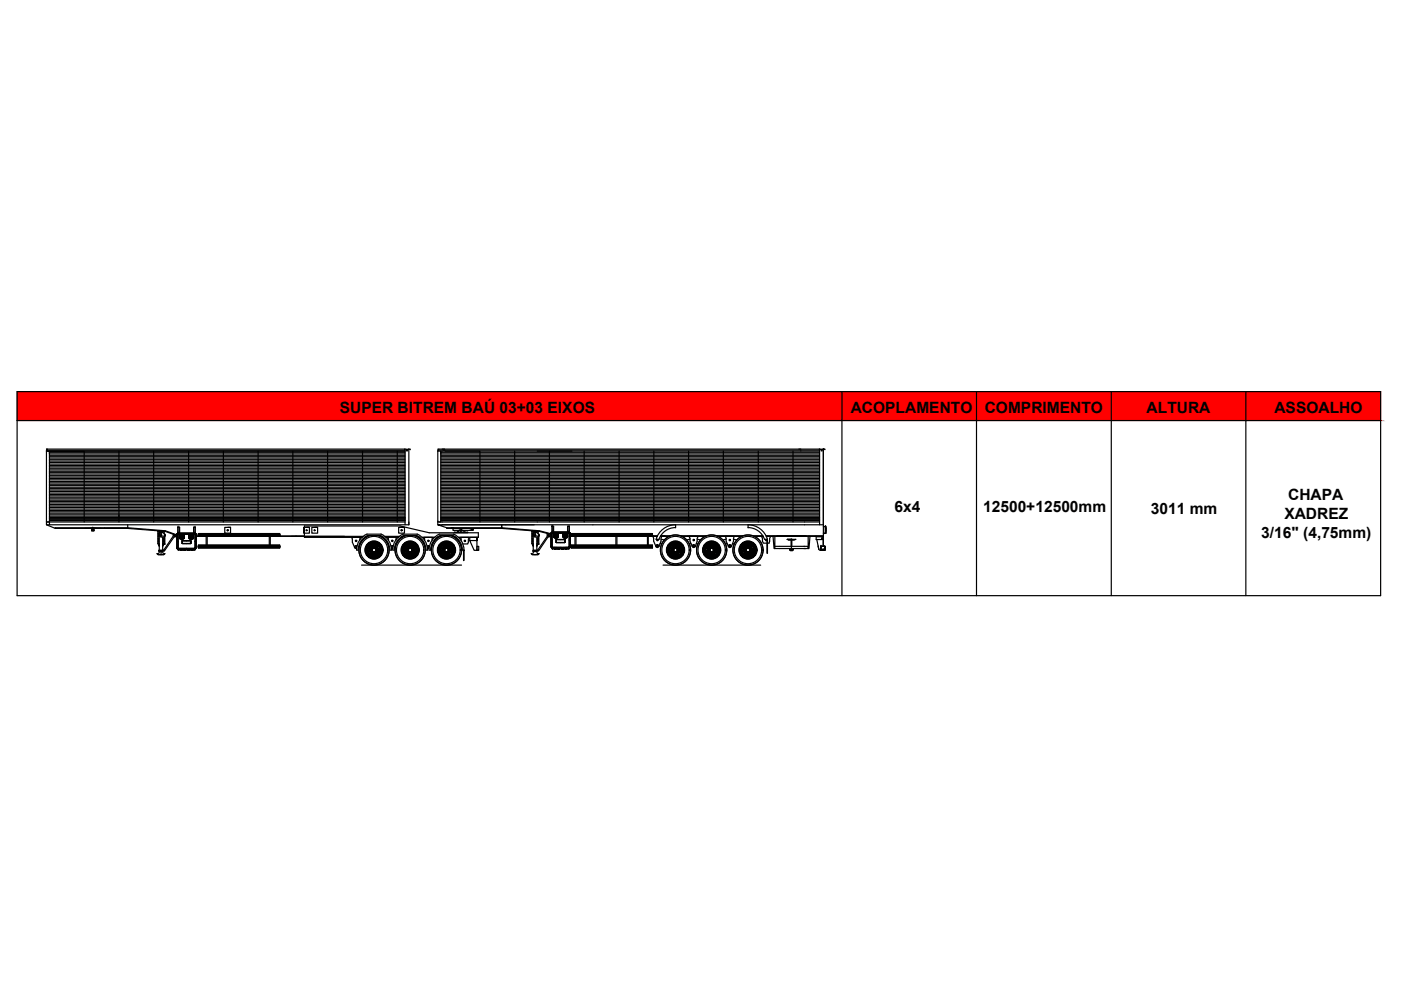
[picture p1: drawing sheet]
<svg xmlns="http://www.w3.org/2000/svg" width="297mm" height="210mm" viewBox="0 0 297 210" stroke-linecap="round" stroke-linejoin="round" font-family="sans-serif">
<defs><g id="words">
<g font-size="3.3">
<text x="72" y="87.5">SUPER BITREM BAÚ 03+03 EIXOS</text>
<text x="180.4" y="87.6">ACOPLAMENTO</text>
<text x="208.8" y="87.6">COMPRIMENTO</text>
<text x="243.1" y="87.6">ALTURA</text>
<text x="270.2" y="87.6">ASSOALHO</text>
<text x="273.1" y="106.1">CHAPA</text>
<text x="189.6" y="108.6">6x4</text>
<text x="208.4" y="108.6">12500+12500mm</text>
<text x="244" y="108.9">3011 mm</text>
<text x="272.3" y="110">XADREZ</text>
<text x="267.4" y="114">3/16&quot; (4,75mm)</text>
</g>
</g></defs>
<!-- layer: 0 -->
<g fill="#f00" stroke="#f00" stroke-width=".21">
<path d="M264.1 83l28.6 6.2v-6.2zM264.1 83l28.6 6.2h-28.6z"/>
<path d="M235.6 83l28.5 6.2v-6.2zM235.6 83l28.5 6.2h-28.5z"/>
<path d="M207 83l28.6 6.2v-6.2zM207 83l28.6 6.2h-28.6z"/>
<path d="M178.5 83l28.5 6.2v-6.2zM178.5 83l28.5 6.2h-28.5z"/>
<path d="M3.6 83l174.9 6.2v-6.2zM3.6 83l174.9 6.2h-174.9z"/>
</g>
<g fill="none" stroke="#000" stroke-width=".25">
<path d="M3.6 89.2h289.1M3.6 83h289.1v43.3h-289.1zM9.8 95.7v-.2h.3v-.3h-.3h76.1v16.1M10.1 95.5h75.8M10.5 95.7v15h-.7v-15h76.1M10.5 95.7h7.4v15M10.5 95.7v.6l75.4-.1M10.5 97.1h75.4M10.5 97.5h75.4M10.5 97.8h75.4M10.5 98.4h75.4M10.5 99h75.4"/>
<path d="M10.5 99.3h75.4M10.5 99.6h75.4M10.5 99.9h75.4M10.5 98.1h75.4M10.5 98.7h75.4M10.5 96.8h75.4M10.5 95.9h75.4M10.5 96.5h75.4M25.2 95.7v15M32.6 95.7v15M40 95.7v15M47.4 95.7v15"/>
<path d="M54.7 95.7v15M62.1 95.7v15M69.5 95.7v15M76.9 95.7v15M84.2 95.7v15M85.8 95.2h.4v.4h.2v-.4h.3M86.7 95.2v16.1h-76.9v-.6h76.1M86.7 95.2h.3v.1M92.8 95.6v15.1h.7v-15.1v.7l80.3-.1M92.8 95.2h.2l-.2 .4M92.8 95.6h81M93 95.2h80.8v16.1"/>
<path d="M93 95.4h80.8M93.5 97.1h80.3M93.5 97.5h80.3M93.5 97.8h80.3M93.5 98.4h80.3M93.5 99h80.3M93.5 99.3h80.3M93.5 99.6h80.3M93.5 99.9h80.3M93.5 98.1h80.3M93.5 98.7h80.3M93.5 96.8h80.3"/>
<path d="M93.5 95.9h80.3M93.5 96.5h80.3M94.4 95.6h7.4v15.1M109.1 95.6v15.1M116.5 95.6v15.1M123.9 95.6v15.1M131.3 95.6v15.1M138.6 95.6v15.1M146 95.6v15.1M153.4 95.6v15.1M160.8 95.6v15.1M168.1 95.6v15.1"/>
<path d="M173.7 95.2h.4v.4h.2v-.4h.3v18.5h-12.1h.8l-.2 1.5h-1.3l-.3-1.3v-.2h.3h-.4M174.7 95.2h-.1h.3v.1M178.5 83v43.3M207 83v43.3M235.6 83v43.3M264.1 83v43.3M9.8 111.3l1.9 .7h15.4v-.7M10.5 110.7v.6M10.5 100.2h75.4M10.5 101.4h75.4M10.5 101.1h75.4M10.5 100.9h75.4"/>
<path d="M10.5 100.5h75.4M10.5 102.7h75.4M10.5 102.4h75.4M10.5 102.1h75.4M10.5 101.7h75.4M10.5 103.9h75.4M10.5 103.6h75.4M10.5 103.3h75.4M10.5 103h75.4M10.5 105.1h75.4M10.5 104.8h75.4M10.5 104.5h75.4"/>
<path d="M10.5 104.2h75.4M10.5 106.4h75.4M10.5 106.1h75.4M10.5 105.8h75.4M10.5 105.4h75.4M10.5 107.6h75.4M10.5 107.3h75.4M10.5 107h75.4M10.5 106.7h75.4M10.5 108.8h75.4M10.5 108.5h75.4M10.5 108.2h75.4"/>
<path d="M10.5 107.9h75.4M10.5 110h75.4M10.5 109.7h75.4M10.5 109.4h75.4M10.5 109.1h75.4M10.5 110.4h75.4M11.7 111.9h15.4l7.9 .6 2.5 .9M11.7 111.9v.1M18 112h3.4M19.7 112h.7M19.7 111.8v.7M22.6 112h4.4l8 .7"/>
<path d="M33.5 112.5v.2M33.6 117.6l-.3-.2 .2 .2h1.2l.3-.2-.3 .2M33.6 117.6h1.1M33.6 112.7h.5M33.7 116.8h.9v-.2h-.9l.1 .3M33.8 113.5l.3 .3M33.8 116.9h.6M33.9 113v.5M34.1 112.7l-.3 .3M34.1 112.7h-.3v4.2h.7v-3.1M34.1 117.6v-.7h.3l.3 .7M34.1 116.9h-.3l-.2 .7"/>
<path d="M34.1 112.7v.3h-.2M34.1 113.5h-.2h.5M34.1 113h.3M34.1 113.6v.2h.7M34.1 112.7h.1M34.2 112.7l.2 .1M34.4 112.8l.6 .5M34.5 115.2v.6l.3-.6M34.5 112.7v.2M34.6 116.6h.3v.2h-.3M34.8 113.2v-.5h-1.3v2.5l.3 .6v-.6M34.8 113.5v1.9"/>
<path d="M35 113.5v1.9M35 113.2l.1 .4-.3 .2M35 112.7l2.5 .9M36.7 113.3v.3M36.9 113.3l-2.2 3.3M37.2 113.4l-2.3 3.3M37.3 113.5v.3h-.4M41.6 113.7h35.4M41.6 113.6h.5M42.1 113.7v-.6h17.2v.6M42.1 115.6h17.2v.6h-17.2zM43.7 113.7v1.9"/>
<path d="M43.9 113.7v1.9M48.3 111.8h.6v1.2h-1.2v-1.2h1.2M57.1 113.7v1.9M57.3 113.7v1.9M59.3 113.6l5.2 .1M64.5 113.7v-2.2h20.3l6.2 1.5h10.4v.9h-4.2h4.2M64.5 113.7v.2h12.3M65 111.8h.6v1.2h-1.2v-1.2h1.2M66.7 111.8h.6v1.2h-1.2v-1.2h1.2M75.5 113.9h-.9l.1 1 .5 1.2M75.5 113.9h.9l-.1 .7M75.6 116.6h.3"/>
<path d="M75.7 115.8a.32 .32 0 0 0-.4-.1 .32 .32 0 0 0-.1 .5 .32 .32 0 0 0 .4 .1M76.7 119.8h21.2M77.3 113.9h.3M77.5 113.7h.4M77.8 113.2a3.7 3.7 0 0 0-2.2 3.4M77.8 113.3h3M80.7 113.6a3.4 3.4 0 0 1 2 3M80.7 113.6h-2.8a3.4 3.4 0 0 0-2 3M80.7 113.7h.4M80.8 113.2a3.7 3.7 0 0 1 2.2 3.4M81.1 113.9h.3M81.6 113.7h3.1"/>
<path d="M81.8 113.9h2.7M82.3 113.9l.1 .7M82.7 116.6h.3M83 116.2l.3 .1M83.3 116.6h.3M83.4 115.8l-.3-.1-.2 .1M84 113.9l-.1 .7M84.9 113.9h.4M85.2 111.8h.6v1.2h-1.3v-1.2h1.3M85.2 113.7h.4M85.5 113.2a3.7 3.7 0 0 0-2.2 3.4M85.5 113.3h3"/>
<path d="M85.6 113.6a3.4 3.4 0 0 0-2 3M85.6 113.6h2.8M88.4 113.6a3.4 3.4 0 0 1 1.9 3M88.4 113.2a3.7 3.7 0 0 1 2.3 3.4M88.7 113.9h.3M89.5 113.9h2.7M90.4 116.6h.3M90.6 116.2l.4 .1M90.8 113.9h-.9l.1 .7M90.8 113.9h.9l-.1 .7M91 116.6h.3M91 115.8l-.2-.1-.2 .1"/>
<path d="M92.7 113.9h.2M92.8 110.7h.1M92.8 110.7v.6M93.1 110.7h80.7M93.2 113.2a3.7 3.7 0 0 0-2.2 3.4M93.2 113.3h3M93.5 100.2h80.3M93.5 101.4h80.3M93.5 101.1h80.3M93.5 100.9h80.3M93.5 100.5h80.3M93.5 102.7h80.3"/>
<path d="M93.5 102.4h80.3M93.5 102.1h80.3M93.5 101.7h80.3M93.5 103.9h80.3M93.5 103.6h80.3M93.5 103.3h80.3M93.5 103h80.3M93.5 105.1h80.3M93.5 104.8h80.3M93.5 104.5h80.3M93.5 104.2h80.3M93.5 106.4h80.3"/>
<path d="M93.5 106.1h80.3M93.5 105.8h80.3M93.5 105.4h80.3M93.5 107.6h80.3M93.5 107.3h80.3M93.5 107h80.3M93.5 106.7h80.3M93.5 108.8h80.3M93.5 108.5h80.3M93.5 108.2h80.3M93.5 107.9h80.3M93.5 110h80.3"/>
<path d="M93.5 109.7h80.3M93.5 109.4h80.3M93.5 109.1h80.3M93.5 110.4h80.3M94.7 111.9v.1h4.2M94.7 111.9h11.7l7.9 .6M96 112h3.5l.8 .3v.2h-4.3zM96.1 113.6a3.4 3.4 0 0 1 1.9 3M96.1 113.6h-2.8a3.4 3.4 0 0 0-2 3M96.1 113.2a3.7 3.7 0 0 1 2.3 3.4M96.4 113.9h.3M97.4 112.4l-.4 .4h1.7"/>
<path d="M98.1 116.6h.3M98.1 112h8.3v-.7v.7l7.9 .7 2.5 .6M98.2 112.5l.3 .3h.7v.2h-2.9v-.2h.7M98.3 116.6l.1 2.2zM98.5 113.9h-.9l.2 .7M98.6 113.9h.8l-.1 1-.1 .4h-1.1M101.1 113.9v.7h-1.5v-.7h1.5v2.8h-.6l-.9-2.1M101.1 115.8h.4v.9h-.4zM112.8 112.5v.2M112.9 117.6l-.3-.2 .2 .2h1.3l.2-.2-.3 .2M112.9 112.7h.5M113 116.8h.9v-.2h-.9l.1 .3h.3"/>
<path d="M113.1 113.5l.3 .3M113.1 116.9l-.2 .7M113.1 113v.5M113.4 112.7l-.3 .3M113.4 112.7h-.3v4.2h.7v-3.1M113.4 112.7v.3h-.2M113.4 113.5h-.2h.5M113.4 113h.3M113.4 112.7h.1M113.4 113.6v.2h.7M113.5 112.7l.2 .1M113.7 112.8l.5 .5"/>
<path d="M113.8 116.9l.2 .7h-1.1M113.8 115.2v.6l.3-.6M113.8 112.7v.2M113.9 116.6h.3v.2h-.3M114 116.6l2.3-3.3 .1 .2-2.2 3.2M114.1 113.2v-.5h-1.3v2.5l.3 .6v-.6M114.1 113.5v1.9M114.2 113.5v1.9M114.3 113.2l.1 .4-.3 .2M114.4 112.5l2.4 .7M116 113.1v.5M116.6 113.2v.6h-.4"/>
<path d="M121.1 115.6h17.2v.6h-17.2zM121.9 113.7v1.9M122.1 113.7v1.9M130.6 113.7v1.9M130.8 113.7v1.9M137.3 113.7v1.9M137.4 113.7v1.9M138.3 113.7v-.6h-17.2v.6h18.2h-.8l.1 1 .5 1.2M138.3 113.6h1.1M139.2 115.8h.4l-.2-.1v.3M139.4 115.8h-.1h.2M139.9 115.2l.4 .1"/>
<path d="M140.1 113.6h2M140.2 114.3l.6 .2M140.6 119.8h20.7M141.8 113.7h-1.8h.2v1l-.5 1.2M143.2 111.9a3.7 3.7 0 0 0-3.5 2.4M143.2 111.9v-.6a4.3 4.3 0 0 0-4.1 3l.7 .1M144.3 113.6h5.5M144.6 113.7h4.9M146.3 114.3l-.7 .2M146.5 115.2l-.3 .1M147 113.7h-.8l.1 1 .5 1.2M147.1 113.7h.8l-.1 1-.4 1.2"/>
<path d="M147.6 115.2l.4 .1M147.8 114.3l.7 .2M152 113.6h5.5M152.3 113.7h4.9M154 114.3l-.7 .2M154.2 115.2l-.3 .1M154.7 113.7h-.8l.1 1 .5 1.2M154.8 113.7h.8l-.1 1-.4 1.2M155.3 115.2l.4 .1M155.5 114.3l.7 .2M158.6 111.9a3.7 3.7 0 0 1 3.5 2.4l.6 .1M158.6 111.9v-.6a4.3 4.3 0 0 1 4.1 3"/>
<path d="M159.7 113.6h2M160 113.7h1.8M162.4 113.6h12.2M162.6 114.4l.1 2.9zM163.9 113.7h.4v2.6h-.2zM164.3 116.3h6.5M164.3 115.8h6.2M166.9 114.4l.3 .1h1.1l.4-.1h-1.8h.9M167.5 116.6h.1M167.5 116.5l.5 .2M167.6 116.3l-.2 .2 .2 .2M167.6 116.4h.2"/>
<path d="M167.6 116.8h.4M167.7 114.4h.2M167.8 115.8v-1.3h.1v1.3M167.8 116.3v.1M167.8 116.4h.2M167.8 114.3v2.3M167.9 116.3v.1M168 116.3l.2 .2M168 116.4v.2M168 116.4l-.5 .1M168.1 116.6h.1M168.2 116.6h.1"/>
<path d="M168.2 116.5l-.2 .2M170.4 115.8h1v.5h-1M171.4 113.7h.3l-.2 2.6h-.1zM174.6 111.3h-81.8l1.9 .6"/>
<circle cx="33.6" cy="113.4" r=".06"/>
<circle cx="33.6" cy="113.8" r=".06"/>
<circle cx="33.6" cy="114.2" r=".06"/>
<circle cx="33.6" cy="112.7" r=".06"/>
<circle cx="33.6" cy="114.5" r=".06"/>
<circle cx="33.6" cy="113.1" r=".06"/>
<circle cx="33.6" cy="114.8" r=".06"/>
<circle cx="33.6" cy="115.2" r=".06"/>
<circle cx="34.1" cy="112.9" r=".15"/>
<circle cx="34.1" cy="113.5" r=".15"/>
<circle cx="34.7" cy="114.8" r=".06"/>
<circle cx="34.7" cy="112.7" r=".06"/>
<circle cx="34.7" cy="114.2" r=".06"/>
<circle cx="34.7" cy="115.2" r=".06"/>
<circle cx="34.7" cy="114.5" r=".06"/>
<circle cx="34.7" cy="116.7" r=".06"/>
<circle cx="34.9" cy="113.5" r=".06"/>
<circle cx="34.9" cy="115.4" r=".06"/>
<circle cx="37" cy="113.5" r=".06"/>
<circle cx="48.3" cy="112.4" r=".11"/>
<circle cx="65" cy="112.4" r=".11"/>
<circle cx="66.7" cy="112.4" r=".11"/>
<circle cx="75.5" cy="114.7" r=".15"/>
<circle cx="75.5" cy="116" r=".11"/>
<circle cx="79.3" cy="116.6" r=".61"/>
<circle cx="83.1" cy="114.7" r=".15"/>
<circle cx="83.1" cy="116" r=".11"/>
<circle cx="85.1" cy="112.4" r=".11"/>
<circle cx="87" cy="116.6" r=".61"/>
<circle cx="90.8" cy="114.7" r=".15"/>
<circle cx="90.8" cy="116" r=".11"/>
<circle cx="94.7" cy="116.6" r=".61"/>
<circle cx="97.7" cy="112.4" r=".23"/>
<circle cx="98.6" cy="114.7" r=".15"/>
<circle cx="112.9" cy="112.7" r=".06"/>
<circle cx="112.9" cy="113.4" r=".06"/>
<circle cx="112.9" cy="113.1" r=".06"/>
<circle cx="112.9" cy="113.8" r=".06"/>
<circle cx="112.9" cy="114.2" r=".06"/>
<circle cx="112.9" cy="114.5" r=".06"/>
<circle cx="112.9" cy="114.8" r=".06"/>
<circle cx="112.9" cy="115.2" r=".06"/>
<circle cx="113.4" cy="112.9" r=".15"/>
<circle cx="113.4" cy="113.5" r=".15"/>
<circle cx="114" cy="112.7" r=".06"/>
<circle cx="114" cy="114.2" r=".06"/>
<circle cx="114" cy="115.2" r=".06"/>
<circle cx="114" cy="114.5" r=".06"/>
<circle cx="114" cy="114.8" r=".06"/>
<circle cx="114" cy="116.7" r=".06"/>
<circle cx="114.2" cy="115.4" r=".06"/>
<circle cx="114.2" cy="113.5" r=".06"/>
<circle cx="116.3" cy="113.5" r=".06"/>
<circle cx="139.4" cy="115.8" r=".32"/>
<circle cx="139.4" cy="114.5" r=".15"/>
<circle cx="139.4" cy="115.8" r=".11"/>
<circle cx="143.2" cy="116.6" r=".61"/>
<circle cx="147.1" cy="115.8" r=".32"/>
<circle cx="147.1" cy="114.5" r=".15"/>
<circle cx="147.1" cy="115.8" r=".11"/>
<circle cx="150.9" cy="116.6" r=".61"/>
<circle cx="154.7" cy="115.8" r=".32"/>
<circle cx="154.7" cy="114.5" r=".15"/>
<circle cx="154.7" cy="115.8" r=".11"/>
<circle cx="158.6" cy="116.6" r=".61"/>
<circle cx="162.4" cy="114.5" r=".15"/>
</g>
<!-- layer: 9700034 -->
<path d="M19.2 112h.2M19.6 112h.2M20 112h.2" fill="none" stroke="#000" stroke-width=".25"/>
<!-- layer: 9700033 -->
<path d="M19.5 112h.1M19.5 112.5h.4zM19.5 112.5h.1M19.5 112.2v.3M19.6 112h-.1v.2h.4v-.2h-.1M19.8 112.2v.3M19.9 112.5h.1M19.9 112h.1" fill="none" stroke="#000" stroke-width=".25"/>
<!-- layer: P_D_-_GRAMPO_335 -->
<g fill="none" stroke="#000" stroke-width=".25">
<path d="M78.9 115.2h-.1M79.8 115.2h.1M79.9 115.2v.1M86.6 115.2h-.1M87.5 115.2h-.1M87.6 115.2h.1M87.6 115.2v.1M94.2 115.2h-.1M95.2 115.2h.1M95.3 115.2v.1M142.8 115.2h-.1M143.7 115.2h.1"/>
<path d="M143.8 115.2v.1M150.5 115.2h-.1M151.4 115.2h.1M151.5 115.2h.1M151.5 115.2v.1M158.2 115.2h-.1M159.1 115.2h.1M159.2 115.2v.1"/>
</g>
<!-- layer: EIXO_CUBO_A_DISC -->
<g fill="none" stroke="#000" stroke-width=".25">
<path d="M77.8 116.7h.1M77.9 116.3l-.1 .4M77.9 116.3v.3M77.9 117.2v.1M77.9 117.2l.2 .3M78 117.4h.1M78 117.3h.1M78 117.2v.1M78 117.2l.2 .3M78 117.4v.1M78.1 116.8h.1M78.1 116.9h.1"/>
<path d="M78.2 116.8h-.1M78.2 116.9h.1M78.2 116.8h.1M78.2 116.9h.2M78.2 117h.1M78.2 116.7v.1M78.2 116.2h.1M78.2 116.7h.1M78.2 116.8v.1M78.2 116.1h.1M78.2 116.8l.1 .1M78.2 116.3h.1"/>
<path d="M78.3 116.8h.1M78.3 116.3h.2M78.3 116.2v.1M78.3 116.2h.1M78.3 116.3h.1M78.3 116.8h-.1M78.3 116.1v.1M78.3 116.7l-.1 .2M78.3 116.7h.1M78.3 116.1h.1M78.3 116.7l.1 .2M78.3 117h.1"/>
<path d="M78.3 116.9h.1M78.3 116.1v.2M78.3 116.2l.1 .1M78.3 116.1l.2 .1M78.3 116.8v.1M78.3 116.7v.2M78.3 116.1l.2 .2M78.3 116v.1M78.3 116.7v.1M78.3 116.9l.1 .1M78.4 115.5l-.3 .3M78.4 117h-.1"/>
<path d="M78.4 116.1h-.1M78.4 115.6l-.3 .2M78.4 116.7h.1M78.4 116.1l-.1 .1M78.4 116.1h.1M78.4 116l-.1 .1M78.4 117h.1M78.4 116.8h.1M78.4 116.9h.1M78.4 116.3h.1M78.4 116.7v.2M78.4 116v.1"/>
<path d="M78.4 116.1v.1M78.4 116.2v.1M78.4 116.2h.1M78.4 116.1l.1 .1M78.4 116.6h.2M78.4 116.5l.2-.1v.1M78.4 116.5v.1M78.5 116.2h.1M78.5 116.2l-.2 .1M78.5 117.4h.1M78.5 116.6h.1M78.5 116.9h.1"/>
<path d="M78.5 117.3h.1M78.5 116.3h-.1M78.5 116.3h.1M78.5 116.5h.1M78.5 116.1h.1M78.5 116.5v.1M78.5 117.5h.1M78.5 117h.1M78.5 116.2v.1M78.5 117l.1 .1M78.6 116.9h.1M78.5 117.4l.2 .1"/>
<path d="M78.5 116.9v.1M78.5 117.9l.4 .1M78.6 117.5h.1M78.6 116.5l-.1 .1M78.6 116.6h.1M78.6 117.1h.1M78.6 116.2v.1M78.6 116.9v-.1v.1M78.6 116.9l-.1 .1M78.6 117.4v.1M78.6 117.4h.1M78.6 116.6h-.1"/>
<path d="M78.6 117h.1M78.6 117.3v.1M78.6 117v.1M78.6 117.3l.1 .1M78.6 116.9v.1M78.6 117.8l.3 .2M78.6 116.5h.1M78.6 117.1v.1M78.6 116.1h.1M78.6 116.2h.1M78.6 117.2h.1M78.6 117.2l.1 .1"/>
<path d="M78.6 117.2v.1M78.6 117.3h.1M78.6 117.3l-.1 .1M78.6 116.1v.1M78.7 116.2h.1M78.6 117.3l.1 .2M78.7 117.5h.1M78.6 115.7v.1M78.6 115.8h.1M78.7 117h-.1M78.7 115.7h-.1M78.7 117.3h.1"/>
<path d="M78.7 116.8h.1M78.7 115.8h.1M78.7 117.2h.1M78.7 116.9h.1M78.7 116.1v.1M78.7 117.4h-.1M78.7 116.1h.1M78.7 117.4h.1M78.7 117.2v.1M78.7 117.1v.1M78.7 117.1l.7 .2M78.7 117.1l-.1 .1"/>
<path d="M78.7 117.1h.1M78.7 116.7h.1M78.7 116.6h.1M78.7 117.3l-.2 .1M78.7 115.8h.2M78.7 115.6v.1M78.7 115.8v.1M78.7 116.6v.1M78.7 117.4v.1M78.7 115.7v.1M78.7 116h.1M78.7 116.2l-.1 .1"/>
<path d="M78.7 116l-.1 .1M78.7 115.6h.1M78.7 116v.1M78.7 117.4h-.2M78.7 115.9h.1M78.7 116l.1 .1M78.7 116.9l.1 .1M78.7 117h.1M78.7 117.3l.1 .1M78.7 115.7l.1 .1M78.7 115.7h.1M78.7 116.2v.7"/>
<path d="M78.7 116.9v.1M78.8 116.2h-.1M78.8 117.4v.1M78.8 117l.6 .3M78.8 117.4h.1M78.8 116.2l-.1 .7M78.8 116h.1M78.8 116.1h.1M78.8 116.2h.1M78.8 117h.1M78.8 116.9h.1M78.8 117l.6 .2"/>
<path d="M78.8 115.8h.1M78.8 115.6h-.1M78.8 116.2v.1M78.8 116v.1M78.8 115.7h-.1M78.8 115.7h.1M78.8 116.9v.1M78.8 115.6l-.1 .2M78.8 115.6l.1 .2M78.8 115.6h.1M78.8 115.9v.2M78.8 116.9l.1 .1"/>
<path d="M78.8 115.7l.1 .1M78.8 115.7l-.1 .1M78.8 117a.61 .61 0 0 0 .9 .1M78.8 115.9h.1M78.8 115.7v.1M78.9 115.8h-.1M78.9 115.7l-.1 .1M78.9 115.7h.1M78.9 116.2h-.1M78.9 116.1h.1M78.9 117v.1M78.9 117h.1"/>
<path d="M78.9 116.2h.1M78.9 116.9h.1M78.9 115.8h.1M78.9 115.6l-.2 .2M78.9 115.6h.1M78.9 115.8l-.1 .1M78.9 116.9a.53 .53 0 0 1 .2-.8 .53 .53 0 0 1 .7 .5 .53 .53 0 0 1-.7 .5l-.2-.1M78.9 115.9h.1M78.9 115.8h-.2M78.9 116.2l-.1 .1M78.9 117.4h.1M78.9 117.3h.2"/>
<path d="M78.9 117.1l.3 .1M78.9 116.1l.1 .1zM78.9 115.7v.1M78.9 117.3h.1M79 117.1h.1M79 116.1h.1M79 116.1l-.1 .1M79 117.3h.1M79 117.2h.1M79 116.2h.1M79 117.4h.1M79 117.2l-.1 .2"/>
<path d="M79 117.2v.1M79 117.6v.1M79 117.7h.1M79 117.3v.1M79 117.6h.1M79 117.2v.2M79 117.3l-.1 .1M79.1 117.6v.1M79.1 117.7h.1M79.1 117.2h.1M79.1 117.3h.1M79.1 115.8v.1"/>
<path d="M79.1 117.5h.1M79.1 117.8h.1M79.1 117.7h.2M79.1 117.5v.1M79.1 117.7v.1M79.1 115.8h.1M79.1 115.9h.1M79.1 115.9h-.1l.1-.1h.1v.1M79.1 117.6h.1M79.2 117.6h-.1M79.2 117.5l-.1 .2M79.2 115.2l-.4 .1"/>
<path d="M79.2 115.8v.1M79.2 117.7h.1M79.2 115.8h-.1M79.2 117.5l.1 .2M79.2 117.5h.1M79.2 117.6h.1M79.2 115.9h-.1M79.2 115.2h-.4M79.2 117.5h-.1M79.2 115.8h.1M79.2 115.9h.1M79.2 117.8h.1"/>
<path d="M79.2 117.7h-.1M79.2 115.8l-.1 .1M79.2 117.6v.1M79.2 117.6l.1 .1M79.2 117.6l-.1 .1M79.2 115.6h.1M79.2 115.5h.1M79.3 115.6h.1M79.3 117.8h-.1M79.3 117.7h-.2M79.3 117.4h.1M79.3 117.7h.1"/>
<path d="M79.3 117.7v.1M79.3 117.6h.1M79.3 115.5v.1M79.3 115.6v.1M79.3 117.7l-.1 .1M79.3 117.5v.1M79.3 117.4v.1M79.3 117.5h.1M79.3 115.4h.1M79.3 115.6l.1 .1M79.3 115.6l.2 .1M79.3 115.5h.1"/>
<path d="M79.3 115.7h.1M79.4 115.7h.1M79.4 115.6h.1M79.4 117.7h-.1M79.4 117.4h.1M79.4 117.5h.1M79.4 117.4v.1M79.4 117.3h.1M79.4 115.5l.1 .1M79.4 115.5l-.1 .1M79.4 115.4h.1M79.4 115.5h.1"/>
<path d="M79.4 117.2h.1M79.4 115.9h.1M79.4 118h.4l-.4 .1M79.4 115.5v.1M79.4 115.5l.1 .2M79.5 115.6h-.1M79.5 115.5h.1M79.5 117.2h.1M79.5 117.4h.1M79.5 115.6h-.2M79.5 116h.1M79.5 115.6h.1"/>
<path d="M79.5 115.7h.1M79.5 115.5v.1M79.5 115.6v.1M79.5 115.7l-.1 .1M79.5 117.2l-.1 .1M79.5 117.2v.1M79.5 115.7v.1M79.5 115.5h-.1M79.5 116l-.6 .1M79.5 116l.1 .1M79.5 116l-.6 .2M79.5 115.8h.1"/>
<path d="M79.5 116l-.7 .1M79.5 115.9h.1M79.5 115.5v.2M79.5 115.8l-.1 .1zM79.5 117.3h.1M79.5 115.8v.1M79.5 117.4h-.1M79.6 115.8h-.1M79.6 115.8h.1M79.6 115.8l.1 .1M79.6 117.4l-.2 .1M79.6 117.4h-.1"/>
<path d="M79.6 115.9h.1M79.6 117.4h.1M79.6 116h-.1M79.6 116.1h.1M79.6 116h.1M79.6 115.9h-.1M79.6 116.1l.3 .5M79.6 117.4l.1-.1v.1M79.6 117.2h.1M79.6 116v.1M79.6 117.1h.1M79.6 116l.4 .6"/>
<path d="M79.6 116.1l.4 .5M79.6 117.3h-.1M79.6 116l.4 .4v.2M79.7 115.9h.1M79.7 116h.1M79.7 117.1l-.1 .1M79.7 117.3l-.1 .1M79.7 117.1h.1M79.7 115.9l-.1 .1M79.7 117.5h.1M79.7 117.6h.1M79.7 115.9v.1"/>
<path d="M79.7 116.2h.1M79.7 116h.1zM79.7 117.4v.1M79.7 117.5v.1M79.7 115.2l.3 .2-.3-.1M79.7 117.5l.1 .1M79.7 117.5h.2M79.7 117.4h.1M79.7 117l-.1 .2M79.7 116.3h.1M79.8 117.6h.1M79.8 117.4h.1"/>
<path d="M79.8 116.2v.1M79.8 116.2h.1M79.8 117.1l.1 .1M79.8 116.2a.61 .61 0 0 0-.9-.1 .61 .61 0 0 0-.1 .9M79.8 115.9h.1M79.8 116.3h.1M79.8 117.4l.2 .1M79.8 117.4v.2M79.8 117.6h-.1M79.8 117.7h.1M79.8 117.4v.1M79.8 117.1h.1"/>
<path d="M79.8 117.4h-.1M79.8 116.3l.1 .3M79.8 117.4l.1 .2M79.8 117.4l-.1 .1M79.8 117.4l.1 .1M79.8 117.2l.2-.1-.2 .1M79.8 116.3l.1 .1M79.8 117.1v.1M79.8 115.9l-.1 .1M79.8 115.8h.1M79.8 116.3l.2-.2v.2M79.9 117.6h-.1"/>
<path d="M79.9 117.5v.1M79.9 117.4h.1M79.9 117.5h.1M79.9 115.8h.1M79.9 116h.1M79.9 117.1h.1M79.9 116.4v.1M79.9 117.4v.1M79.9 117.6h.1M79.9 115.8v.1M79.9 115.9v.1M79.9 115.9h.1"/>
<path d="M79.9 117.1l-.1 .1M79.9 116.8h.1M79.9 116.2v.1M79.9 117.5l-.1 .1M79.9 116.5v.1M79.9 116.5h.1M79.9 116.6v.1M79.9 116.6h.1M79.9 117.2h.1M79.9 116.2h.1M80 116.7h.1M79.9 115.8l.1 .2"/>
<path d="M79.9 116.6l-.2 .5M79.9 117l-.1 .2M79.9 117.1v-.1l.1 .2M79.9 116.8l-.4 .4M79.9 115.7h.1M79.9 115.8l.1 .1M79.9 116.7h.1M80 116.6l-.1 .1M80 116.7h-.1M80 116.6h.1M80 116.6v.1M80 116.3h.1"/>
<path d="M80 116.7v.1M80 117.2h.1M80 116.7l-.5 .5M80 117.5l-.2 .1M80 117.5h.1M80 117.6h-.1M80 117.5v.1M80 117.4v.1M80 115.9v.1M80 115.7h.1M80 115.7l-.1 .1M80 116.8h.1"/>
<path d="M80 116.2v.1M80 117.2h-.1M80 115.8h-.1M80 115.8h.1M80 115.9h.1M80 116.8l-.5 .5M80 116.2h-.1M80 116.2h.1M80 116.2l-.1 .1M80.1 116.7h.1M80 116h.1M80 115.8l-.1 .1"/>
<path d="M80 115.8l.1 .1M80 116.8l.1 .1M80 115.8v.1M80 115.9h-.1M80 116.5v.1M80 116.5l.1 .1M80.1 116.8h.1M80 115.7l.1 .1M80 116.5h.2M80.1 115.9h.1M80.1 115.7v.1M80.1 116.2l-.2 .1"/>
<path d="M80.1 115.8h.1M80.1 116.6h.1M80.1 116.6v.1M80.1 116.7v.1M80.1 116.7h-.1h.1M80.1 115.8l-.1 .2M80.1 115.8v.1M80.1 115.9l-.1 .1M80.1 115.8h-.2M80.1 116h-.1M80.1 116h.1M80.1 117h.1"/>
<path d="M80.1 116.9v.1M80.1 117.1h.1M80.1 116.8v.1M80.1 116.6v.2M80.1 116.9h.1M80.1 117v.1M80.1 115.9v.1M80.2 116.5l-.1 .1M80.2 117.1h.1M80.2 116.9v.2M80.2 116.6h.1M80.2 116.6l-.1 .2"/>
<path d="M80.2 116.8l-.1 .1M80.2 116.6h-.1M80.2 116.8h.1M80.2 117v.1M80.2 117h.1M80.2 116.9l-.1 .1M80.2 117.2h.1M80.2 116.3v.1M80.2 116.4v.1M80.2 117l.1 .1M80.2 116.9h.1M80.2 116.4h.1"/>
<path d="M80.2 116.9l.1 .1M80.2 116.9v.1M80.2 116.5h.1M80.2 117.1v.1M80.2 116.3h.1M80.2 116.5v.1M80.2 116.4l.1 .1M80.2 116.9l.1 .2M80.2 116.9l.2 .2M80.2 116.3l.1 .2M80.2 116.3l.2 .1M80.3 116.4v.1"/>
<path d="M80.3 116.4h.1M80.3 117.1h-.1M80.3 116.5v.1M80.3 117.1h.1M80.3 117.1l-.1 .1M80.3 117h.1M80.3 116.6h.1M80.3 116.4h-.1M80.3 117v.1M80.3 116.9h.1M80.3 116.5h.1M80.3 116.3h.1"/>
<path d="M80.3 116.3h-.1M80.3 116.3v.1M80.3 116.3l.1 .1M80.3 117l-.1 .1M80.4 116.3h.1M80.4 116.4h.1M80.4 117.1h.1M80.4 117v.1M80.4 117h.1M80.4 117.1l-.1 .1M80.4 116.5h-.1M80.4 116.5h.1"/>
<path d="M80.4 116.3l-.2 .1M80.4 116.3l-.1 .2M80.4 116.4l-.1 .1M80.4 116.4v.1M80.4 116.3l.1 .1M80.4 116.5l-.1 .1M80.4 115.8l.2 .3M80.4 117.4l-.2 .3M80.5 115.7l.1 .4M80.5 116.4h.1M80.5 116.4v.1M80.5 116.5h-.1"/>
<path d="M80.5 117.4l-.3 .3M80.7 116.6v.3M80.8 116.6l-.1 .4M85.5 116.7h.1M85.5 116.3v.4M85.6 116.3l-.1 .3M85.6 117.2v.1M85.6 117.2l.2 .3M85.6 117.3h.1M85.7 117.2l.1 .3M85.7 117.4h.1M85.7 117.3h.1"/>
<path d="M85.8 117.4v.1M85.8 116.9h.1M85.8 116.8h.1M85.9 116.8h.1M85.9 116.9h.1M85.9 116.9l.1 .1M85.9 116.8h-.1M85.9 116.2h.1M85.9 116.9h.2M85.9 116.1h.1M85.9 116.3h.1M85.9 116.7v.1"/>
<path d="M85.9 116.8v.1M85.9 116.7h.1M85.9 116.1v.1M85.9 116.8l.1 .1M86 116.3h.1M86 116.1v.2M86 116.8h.1M86 116.2h.1M86 116.1h.1M86 116.1h-.1M86 116.3h-.1M86 116.2v.1"/>
<path d="M86 116.2l.1 .1M86 116.9h.1M86 116.1l.1 .1M86 116.8h-.1M86 116.7l-.1 .2M86 116.7h.1M86 116.7l.1 .2M86 117h.1M86 116.7h-.1M86 116.1v.1M86 115.5l-.2 .3M86 115.6l-.2 .2"/>
<path d="M86 116v.1M86 116.8v.1M86 116.7v.2M86 116.1l.1 .2M86 116.1l.2 .2M86 116l.1 .1M86 116.7v.1M86 116.9v.1M86.1 116.3h.1M86.1 116.3h-.1M86.1 116.7h.1M86.1 116.1h.1"/>
<path d="M86.1 116.1v.1M86.1 117h-.1M86.1 116.8h.1M86.1 116.2v.1M86.1 116.9h.1M86.1 116.2h.1M86.1 116.9h-.1M86.1 116.8v.1M86.1 116.7v.1M86.1 116.1l.1 .1M86.1 116.2l-.1 .1M86.1 116.5h.1"/>
<path d="M86.1 117.4h.1M86.1 116.5l.2 .1M86.1 117.3h.1M86.2 117.5h.1M86.2 117h.1M86.2 116.3h.1M86.2 116.2v.1M86.2 117l.1 .1M86.2 116.2h.1M86.2 116.6h.1M86.2 116.9h.1M86.2 116.5h.1"/>
<path d="M86.2 117.4h.1M86.2 116.3h-.1M86.2 116.9v.1M86.2 117.9l.4 .1M86.2 117.3h.1M86.2 117.4l.1 .1M86.2 117.4l.2 .1M86.2 117.3v.1M86.2 117.3l.1 .1M86.2 116.9l.1 .1M86.2 116.5v.1M86.2 117.8l.3 .2"/>
<path d="M86.3 117.1h.1M86.3 116.5l-.1 .1M86.3 117h.1M86.3 116.9h.1M86.3 116.2h.1M86.3 116.6h.1M86.3 116.8v.1zM86.3 116.1h.1M86.3 117.5h.1M86.3 116.6h-.1M86.3 117.3h-.1M86.3 117.3h.1"/>
<path d="M86.3 116.5v.1M86.3 117.3l-.1 .1M86.3 117.3l.1 .1M86.3 117v.1M86.3 117.2h.1M86.3 116.9v.1M86.3 116.5l-.2-.1v.2h.2h-.2M86.3 117.1v.1M86.3 116.5h.1M86.3 117.2v.1M86.3 117.2l-.1 .1M86.3 115.7v.1"/>
<path d="M86.3 117.4h.1M86.3 116.1v.1M86.3 115.7h.1M86.3 117.4h-.1M86.3 117.1l.2 .1h-.2M86.3 116.2v.1M86.4 117.1h.1M86.3 117.3l.1 .2M86.3 115.8h.1M86.3 115.8l.1 .1M86.3 117.4l.1 .1M86.3 116.6l.1 .1"/>
<path d="M86.3 116.7h.1M86.4 117.5h-.1M86.4 117h-.1M86.4 117.3h.1M86.4 116.9h.1M86.4 116.8h.1M86.4 115.8h.1M86.4 116.2l-.1 .1M86.4 116.1h.1M86.4 117.5h.1M86.4 115.6h.1M86.4 117.4h-.2"/>
<path d="M86.4 117.4h.1M86.4 115.9h.1M86.4 116l-.1 .1M86.4 117.1l-.1 .1M86.4 116.2h.1M86.5 116.2h.1M86.4 116.7v.1M86.4 116.6h.1M86.4 116.7h.1M86.4 116.9l-.1 .1M86.4 116h.1M86.4 117.3v.1"/>
<path d="M86.4 115.8h.2M86.4 115.6l-.1 .2M86.4 115.7v.1M86.4 115.7h.1M86.4 116.2l-.1 .7M86.4 116.9v.1M86.4 117.4v.1M86.4 116v.1M86.4 117h.1M86.4 117l.6 .3M86.4 117l.6 .3h-.2l-.4-.3M86.4 116.2v.7"/>
<path d="M86.5 116h.1M86.4 116.9l.1 .1M86.5 117h.1M86.4 116.1l.1 .1zM86.5 115.9h.1M86.4 116.2l.1 .1M86.4 115.6v.2M86.4 115.6l.1 .2M86.5 116.2h-.1M86.5 115.8h.1M86.5 116.1h.1M86.5 116.2v.1"/>
<path d="M86.5 116.9h.1M86.5 116.9v.1M86.5 116.2l-.1 .7M86.5 117l.6 .2M86.5 115.9v.2M86.5 115.6h.1M86.5 115.6h-.1M86.5 116v.1M86.5 117a.61 .61 0 0 0 .8 .1M86.5 115.8h-.1M86.5 115.7h.1M86.5 115.7l-.1 .1"/>
<path d="M86.5 117l.1 .1M86.5 115.7l.1 .1M86.5 115.6l-.2 .2M86.5 116.9a.53 .53 0 0 1 .1-.7 .53 .53 0 0 1 .8 .1 .53 .53 0 0 1-.1 .7M86.5 117l.3 .1h.5M86.6 115.8l-.1 .1M86.6 115.7h.1M86.6 116.2h.1M86.6 115.8h.1M86.6 115.6h.1M86.6 116.1v.1M86.6 117.3h.1"/>
<path d="M86.6 116.2h.1zM86.6 115.7v.1M86.6 116.1h.1M86.6 117.4h.1M86.6 117.1l.3 .1M86.6 117.2l.1 .1M86.6 117.2l.1 .2M86.7 117.3h.1M86.7 117.4h.1M86.7 117.2l-.2 .1 .1 .1M86.7 117.1h.1M86.7 116.1h.1"/>
<path d="M86.7 117.2h.1M86.7 117.2v.1M86.7 117.6v.1M86.7 117.7h.1M86.7 117.3v.1M86.7 115.8h.2v.1M86.7 117.6h.1M86.7 117.2v.2M86.7 115.8l.1 .1M86.8 115.8l-.1 .1h.1M86.8 117.6l-.1 .1M86.8 117.7h.1"/>
<path d="M86.8 117.7v.1M86.8 115.8h.1M86.8 117.2h.1M86.8 117.6v.1M86.8 115.8v.1M86.8 117.5h.1M86.8 117.8h.1M86.8 117.5v.1M86.8 115.9h.1M86.8 117.6h.1M86.8 115.2l-.3 .1M86.8 115.2h-.3"/>
<path d="M86.9 117.5h-.1M86.9 117.8h.1M86.9 115.8h.1M86.9 117.6h-.1M86.9 117.6h.1M86.9 117.5l-.1 .2M86.9 117.5l.1 .2M86.9 117.5h.1M86.9 115.9h-.2M86.9 115.8l-.2 .1M86.9 117.7h.1M86.9 115.9h.1"/>
<path d="M86.9 117.7h-.1M86.9 117.6v.1M86.9 115.6h.1M86.9 117.6l-.1 .1M86.9 117.5l.1 .1M86.9 117.7l.1 .1M87 115.5h-.1M87 117.6h.1M87 115.6h.1M87 117.8h-.1M87 117.7h-.2M87 117.7h.1"/>
<path d="M87 117.7v.1M87 115.5l-.1 .1M87 115.6v.1M87 115.7h.1M87 117.4v.1M87 117.5h.1M87 115.4h.1M87 115.6l.2 .1M87 115.5h.1M87 117.4h.1M87 115.5v.1M87 117.4h-.1"/>
<path d="M87 117.3h.1M87.1 117.4h-.1M87.1 117.5h-.1M87.1 115.5h-.1M87.1 115.8h.1M87.1 117.4h.1M87.1 117.4l-.1 .1M87.1 117.5h.1M87.1 117.3h.1M87.1 117.2h.1M87.1 115.5h.1M87.1 115.5l-.1 .1"/>
<path d="M87.1 115.5l.1 .1M87.1 115.4h.1M87.1 115.7h.1M87.1 116h.1M87.2 117.4h.1M87.1 115.6h.1M87.1 115.5v.1M87.2 115.5v.2M87.2 115.5h.1M87.2 115.7h-.1M87.2 115.5l-.2 .1M87.2 115.7l-.1 .1"/>
<path d="M87.2 115.7h.1M87.2 117.4h-.1M87.2 115.8h.1M87.2 117.3v.1zM87.2 117.2l-.1 .1M87.2 117.2v.1M87.2 116h.1M87.2 117.3h.1M87.2 115.6h-.1M87.2 117.2h.1M87.2 116l-.7 .1M87.2 116l.1 .1"/>
<path d="M87.2 116l-.7 .2M87.2 115.6h-.2M87.2 117.3v.1M87.2 115.6h.1M87.2 115.5v.1M87.2 115.6v.1M87.2 115.9h.1M87.2 115.7v.1M87.2 115.8v.1M87.2 115.8l.2 .1M87.2 117.4l-.1 .1M87.2 116.1l.4 .5"/>
<path d="M87.3 116.1h-.1M87.3 115.8h.1M87.3 115.9h.1M87.3 116h.1M87.3 116.1h.1M87.3 117.4h.1M87.3 117.2h.1M87.3 116v.1M87.3 116.1l.3 .5M87.3 117.1h.1M87.3 116l.4 .6M87.3 117.4v-.1v.1"/>
<path d="M87.3 117.1v.1M87.3 115.9v.1M87.3 117.5h.1M87.3 117.6h.1M87.3 115.9l.1 .1M87.4 115.9h.1M87.4 116h.1M87.4 115.9v.1M87.4 115.2l.3 .2M87.4 117.5l.1 .1M87.4 117.5h.2M87.4 117.5h.1"/>
<path d="M87.4 117.1h.1M87.4 115.3l.2 .1M87.4 117.6h.1M87.4 117.1l-.1 .1M87.4 116.3h.1zM87.4 117.4v.2M87.4 117.5v.1M87.4 117.4h.1M87.4 118h-.3M87.4 116.2l.1 .1M87.4 116.2h.1M87.4 117.1l.2 .1"/>
<path d="M87.4 116.2a.61 .61 0 0 0-.8-.1 .61 .61 0 0 0-.2 .9M87.4 117l-.2 .2M87.4 116.3h.1M87.4 117.4l.2 .1M87.4 117.7h.2M87.4 117.6v.1M87.4 117.4v.1M87.5 117.4h-.1M87.5 117.7h.1M87.5 118l-.4 .1M87.5 117.6h.1M87.5 117.4h.1"/>
<path d="M87.5 117l.1 .2M87.5 116.3l.1 .3M87.5 117.4v.2M87.5 117.4l-.1 .1M87.5 117.4v.1M87.5 117.1h.1l-.1 .1M87.5 116.3h.1M87.5 117.1l.1 .1M87.5 117l.1 .1M87.5 117.5v.1M87.5 117.5h.1M87.5 116h.1"/>
<path d="M87.5 117.1h.1M87.5 116.3v.1M87.6 116h.1M87.5 115.8v.1M87.5 115.9l.1 .1M87.5 115.8h.1M87.5 115.9l-.1 .1M87.5 116.2l.1 .1M87.6 117.5h.1M87.6 117.5l-.1 .1M87.6 117.1l-.1 .1M87.6 116.5v.1"/>
<path d="M87.6 117.6h.1M87.6 115.8h.1M87.6 116.5h.1M87.6 116.6l-.2 .5M87.6 116.2v.1M87.6 116.4v.1M87.6 117.2h.1M87.6 117.4v.1M87.6 117.4h.1M87.6 115.9h.1M87.6 115.8v.1M87.6 115.8l.1 .2"/>
<path d="M87.6 115.8h-.1M87.6 115.9h.2M87.6 116.8h.1M87.6 117l-.1 .2v-.1M87.6 116.8l-.4 .4M87.6 116.2h.1M87.6 116.6v.1M87.6 116.6h.1M87.6 116.6l.1 .1M87.6 116.3h.1M87.6 116.7h.1M87.6 116.7l-.4 .5"/>
<path d="M87.6 117.5v.1M87.6 117.5l-.2 .1M87.6 117.6h-.1M87.6 115.9l.1 .1M87.6 116.1v.1M87.6 116.8l-.4 .5M87.6 115.4h.1M87.7 115.8v.1M87.7 116.2h.1M87.7 116.7h.1M87.7 116.7v.1M87.7 116.6h.1"/>
<path d="M87.7 116.7l-.1 .1M87.7 116.8h.1M87.7 117.5l-.1 .1M87.7 117.4v.1M87.7 116h.1M87.7 116.2v.1M87.7 115.9h.1M87.7 116.8v.1M87.7 115.8h.1M87.7 116.2h-.1M87.7 116.5v.1M87.7 116.2l-.1 .1"/>
<path d="M87.7 115.7l-.1 .1M87.7 116.9h.1M87.7 115.8l-.1 .1M87.7 115.8l.1 .1M87.7 115.7h.1M87.7 116.1l-.2 .2M87.7 116.2l-.2 .1M87.7 116.7l.1 .1M87.7 116.5h.1M87.7 116.3h.1M87.7 115.8v.2M87.7 115.9v.1"/>
<path d="M87.7 115.8h-.1M87.7 115.7l.1 .1M87.7 116.5h.2M87.8 116.8h-.1M87.8 115.8h.1M87.8 115.9h.1M87.8 115.7v.1M87.8 116.7h.1M87.8 116.8h.1M87.8 116.6h.1M87.8 116.6v.1M87.8 116.6v.2"/>
<path d="M87.8 116.8v.1M87.8 117v.1M87.8 115.8v.1M87.8 115.9h-.1M87.8 116h-.1M87.8 115.8h-.1M87.8 116h.1M87.8 117h.1M87.8 116.9v.1M87.8 117.1h.1M87.8 116.9h.1M87.9 116.6h.1"/>
<path d="M87.8 117.2h.1M87.8 115.9v.1M87.8 116.4h.1M87.9 116.5v.1M87.9 117.1h.1M87.9 116.5h.1M87.9 116.9v.2M87.9 116.9h-.1M87.9 117h.1M87.9 116.3v.1M87.9 116.4v.1M87.9 116.4h.1"/>
<path d="M87.9 117v.1M87.9 117l.1 .1M87.9 116.9h.1M87.9 116.9l.1 .1M87.9 116.4l.1 .1M87.9 116.3h.1M87.9 117.1l.1 .1M87.9 116.9v.1M87.9 116.9l-.1 .2M87.9 116.9l.1 .2M87.9 116.3l.2 .1M87.9 116.5l.1 .1"/>
<path d="M88 116.5h.1M88 116.3v.2M88 116.3l.1 .1M88 116.3h.1M88 116.3h-.1M88 116.6h.1M88 116.5v.1M88 117.1h.1M88 117.1l-.1 .1M88 117.1h-.1M88 117h.1M88 116.3l-.1 .1"/>
<path d="M88 117v.1M88 116.9h.1M88 116.3v.1M88 117.1v.1M88 116.4h.1M88 116.4v.1M88 117l-.1 .1M88 117.1h-.2M88 117.2h-.1M88.1 116.3l-.2 .1M88.1 116.5h-.1M88.1 116.3l-.1 .2"/>
<path d="M88.1 117.1h.1M88.1 117v.1M88.1 116.4h.1M88.1 117h.1M88.1 116.5h.1M88.1 117l-.1 .1M88.1 116.4l-.1 .1M88.1 116.5l-.1 .1M88.1 116.3v.1M88.1 115.8l.2 .3M88.1 117.4l-.2 .3M88.1 115.7l.2 .4"/>
<path d="M88.1 116.4v.1M88.2 117.4l-.3 .3M88.4 116.6l-.1 .3M88.4 116.6v.4M93.2 116.7h.1M93.2 116.3v.4M93.3 116.3l-.1 .3M93.3 117.2v.1M93.3 117.2h.1M93.3 117.2l.2 .3M93.3 117.4h.1M93.3 117.3l.2 .2"/>
<path d="M93.3 117.3h.1M93.4 117.3h.1M93.4 117.4h.1M93.4 117.4v.1M93.5 116.8h.1M93.5 116.9h.1M93.5 116.9h.2M93.6 116.9h.1M93.6 116.8h.1M93.6 117h.1M93.6 116.7l-.1 .1M93.6 116.2h.1"/>
<path d="M93.6 116.7h.1M93.6 116.8v.1M93.6 116.1h.1M93.6 116.3h.1M93.6 116.3h.2M93.6 116.2l.1 .1M93.6 116.1v.1M93.6 116.7v.2M93.7 116.7h.1M93.7 116.8h.1M93.7 116.1h-.1M93.7 116.7v.2"/>
<path d="M93.7 117h-.1M93.7 116.3h.1M93.7 116.9h.1M93.7 116.1v.2M93.7 117h.1M93.7 116.7h-.1M93.7 116.1v.1M93.7 116.1h.1M93.7 116.2v.1M93.7 116.2h.1M93.7 116.2l.1 .1M93.7 116.1l.1 .1"/>
<path d="M93.7 116.8v.1M93.7 116.7l-.1 .2M93.7 116.7l.1 .2M93.7 116.1l-.1 .2M93.7 116.1l.1 .2M93.7 116v.1M93.7 116.7v.1M93.7 116.9l.1 .1M93.7 115.5l-.2 .3M93.7 115.6l-.2 .2M93.8 116.8h.1M93.8 116.9h.1"/>
<path d="M93.8 116.3h.1M93.8 116l.1 .2M93.8 116.3h-.1M93.8 116.1v.1M93.8 116.2v.1M93.8 116.1h.1M93.8 116.2h.1M93.8 116.6h.2M93.8 116.5l.1-.1 .1 .1M93.8 116.5v.1M93.8 116.2l-.1 .1M93.8 117.4h.1"/>
<path d="M93.8 116.6h.1M93.8 117.3h.1M93.8 116.5h.1M93.8 116.5h.2M93.9 117.5h.1M93.9 117h.1M93.9 116.3h.1M93.9 116.6h.1M93.9 116.2v.1M93.9 117l.1 .1M93.9 116.2h.1M93.9 116.9h.1"/>
<path d="M93.9 116.5h.1M93.9 117.4h.1M93.9 117.4l.2 .1M93.9 116.9v.1M93.9 117.9l.4 .1M93.9 117.3h.1M93.9 116.5v.1M93.9 116.5l-.1 .1M93.9 117.1h.1M93.9 116.2l.1 .1M93.9 116.9l.1-.1v.1M93.9 117.4v.1"/>
<path d="M93.9 117.3v.1M93.9 117v.1M93.9 117.3l.1 .1M93.9 116.9l.1 .1M94 116.8v.1M94 116.9v.1M94 117h-.1M94 117.8l.2 .2M94 116.9l-.1 .1M94 116.5h-.1M94 117.1h.1M94 117.1v.1"/>
<path d="M94 117h.1M94 116.9h.1M94 116.1h.1M94 116.2h.1M94 116.5h.1M94 116.6h.1M94 117.2h.1M94 117.5h.1M94 117.2l.1 .1M94 117.2l-.1 .1M94 116.8l-.2 .1M94 117.3h-.1"/>
<path d="M94 117.3h.1M94 116.5l-.2 .1M94 117.3l-.1 .1M94 116.1v.1M94 117.4h.1M94 117.3l.1 .1M94 117v.1M94.1 116.2h.1M94 117.3l.1 .2M94.1 117.5h.1M94 115.7v.1M94 115.8h.1"/>
<path d="M94 115.7h.1M94 116.8h.1M94.1 117.1v.1M94.1 117.1l.6 .2M94.1 117.2h.1M94.1 117.1l-.1 .1M94.1 116.1h.1M94.1 116.9h.1M94.1 117.1h.1M94.1 116.7h.1M94.1 116.6h.1M94.1 117.3h.1"/>
<path d="M94.1 117.4h.1M94.1 117.3l-.2 .1M94.1 115.8h.1M94.1 115.6v.1M94.1 115.8v.1M94.1 116.6v.1M94.1 117.4v.1M94.1 115.7v.1M94.1 116h.1M94.1 116v.1M94.1 116.1h-.1M94.1 116.2l-.1 .1"/>
<path d="M94.1 116l-.1 .1M94.1 115.6h.1M94.1 117.4h-.2M94.1 115.9h.1M94.1 116.9v.1M94.1 117h.1M94.1 116.8h.1M94.1 117.3v.1M94.1 116l.1 .1M94.1 115.7h.1M94.1 116.2l-.1 .7M94.1 117l.7 .3"/>
<path d="M94.1 117l.6 .3M94.1 116.2v.7M94.1 116.9l.1 .1M94.1 117l.7 .2M94.1 115.6v.2M94.2 115.6l.1 .2M94.2 115.6h-.1M94.2 115.7h.1M94.2 116.2h.1M94.2 116.2h-.1M94.2 115.8h.1M94.2 116.1h.1"/>
<path d="M94.2 116h.1M94.2 116.2l-.1 .7M94.2 115.9v.2M94.2 117h.1M94.2 115.7v.1M94.2 115.7l-.1 .1M94.2 115.6h.1M94.2 117a.61 .61 0 0 0 .8 .1M94.2 115.9h.1M94.2 115.8h-.1M94.2 117l.1 .1M94.2 116.9h.1"/>
<path d="M94.2 115.6l-.1 .2M94.2 115.8v.1M94.2 116.9a.53 .53 0 0 1 .3-.8 .53 .53 0 0 1 .7 .5 .53 .53 0 0 1-.7 .5l-.2-.1M94.3 115.8h-.2M94.3 115.8h.1M94.3 115.7h.1M94.3 116.2l-.1 .1M94.3 116.2h-.1M94.3 116.2h.1M94.3 115.6h.1M94.3 117.4h.1M94.3 117.3h.1"/>
<path d="M94.3 117.1l.3 .1M94.3 116.1l.1 .1zM94.3 115.7v.1M94.3 117.1h.1M94.3 116.1h.1M94.3 116.1v.1M94.3 117.2h.1M94.4 117.4h.1M94.4 117.2l-.1 .2M94.4 117.2h.1M94.4 117.2l-.1 .1M94.4 117.6v.1"/>
<path d="M94.4 117.7h.1M94.4 117.3l-.1 .1M94.4 117.6h.1M94.4 115.8l.1 .2M94.4 117.3h.1M94.4 115.8l.1 .1M94.4 115.8h.2v.1M94.5 117.7h.1M94.5 117.5h-.1M94.5 117.8h.1M94.5 117.5l-.1 .1M94.5 117.7v.1"/>
<path d="M94.5 115.8h.1M94.5 115.9h.1M94.5 115.9v.1M94.5 117.6v.1M94.5 117.6h.1M94.5 117.5l-.1 .2M94.5 115.2l-.3 .1M94.5 115.8v.1M94.5 117.5l.1 .2M94.5 117.5h.1M94.6 115.9h-.1M94.6 115.2h-.4"/>
<path d="M94.6 117.7h-.1M94.6 117.7h.1M94.6 117.5h.1M94.6 117.5h-.1M94.6 115.8h.1M94.6 115.9h.1M94.6 117.8h.1M94.6 117.6h.1M94.6 115.9h-.2M94.6 115.8l-.2 .1M94.6 117.6l-.1 .1M94.6 117.6v.1"/>
<path d="M94.6 117.5l-.1 .2M94.6 115.6h.1M94.6 115.5h.1M94.6 117.4h.2M94.6 117.7v.1M94.6 115.5v.1M94.6 115.6l.1 .1M94.6 117.5l.1 .1M94.6 117.4l.1 .1M94.7 115.6h.1M94.7 115.4h.1M94.7 117.7h.1"/>
<path d="M94.7 115.6v.1M94.7 115.6l.2 .1M94.7 117.6h.1M94.7 115.7h.1M94.7 115.5v.1M94.7 115.5h.1M94.7 117.5h.1M94.7 117.4h.1M94.7 117.4v.1M94.7 117.3h.1M94.7 115.5l.1 .1M94.8 117.4h-.1"/>
<path d="M94.8 117.5h-.1M94.8 117.4h.1M94.8 115.7h.1M94.8 115.5h.1M94.8 115.5h-.2M94.8 117.3h.1M94.8 117.2h.1M94.8 117.5h.1M94.8 115.6h-.1M94.8 115.6h.1M94.8 115.9h.1M94.8 115.4h.1"/>
<path d="M94.8 118h.3l-.3 .1M94.8 115.5l-.1 .1M94.8 115.5l.1 .2M94.8 116h.1M94.9 115.5v.1M94.9 117.4h-.1M94.9 115.6h.1M94.9 115.6v.1M94.9 115.7h.1M94.9 115.7l-.2 .1M94.9 115.5h.1M94.9 117.4h.1"/>
<path d="M94.9 117.2l-.1 .1M94.9 117.2v.1M94.9 116h.1M94.9 117.2h.1M94.9 115.7v.1M94.9 115.5h-.1M94.9 116l-.7 .1M94.9 116l.1 .1M94.9 116l-.7 .2M94.9 115.8h.1M94.9 115.9h.1M94.9 115.5v.2"/>
<path d="M94.9 115.8l-.1 .1zM94.9 117.3h.1M94.9 115.8v.1M94.9 115.8l.2 .1M94.9 117.4l-.1 .1M94.9 116.1h.1M95 116.1l.3 .5M95 115.9h-.1M95 116.1h.1M95 115.9h.1M95 115.8h.1M95 117.4v-.1v.1"/>
<path d="M95 116h.1M95 117.2h.1M95 116v.1M95 117.4h.1M95 117.1h.1M95 117.3h-.1M95 116l.3 .4v.2M95 117.1v.1M95 117.3l-.1 .1M95 115.9l-.1 .1M95 117.5h.1M95 117.6h.1"/>
<path d="M95 115.9l.1 .1M95.1 115.9h.1M95.1 116h.1M95.1 116.2h.1M95.1 117.1h.1M95.1 117.1l-.1 .1M95.1 116h.1zM95.1 116.3h.1zM95.1 117.4v.1M95.1 117.5v.1M95.1 117.6h.1M95.1 115.2l.3 .2-.3-.1"/>
<path d="M95.1 117.5l.1 .1M95.1 117.5h.2M95.1 117.5h.1M95.1 117.4h.1M95.1 117l-.2 .2M95.1 115.9v.1M95.1 116.2l.1 .1M95.1 117.1l.2 .1M95.1 116.2a.61 .61 0 0 0-.8-.1 .61 .61 0 0 0-.1 .9M95.2 115.9h.1M95.2 116.2h.1M95.2 116.3h.1"/>
<path d="M95.2 117.4l.1 .1M95.2 117.4h.1M95.2 117.6h.1M95.2 117.4v.2M95.2 117.6h-.1M95.2 117.7h.1M95.2 117.4l-.1 .1M95.2 117.1v.1M95.2 117.1h.1M95.2 116.3l.1 .3M95.2 116.3v.1M95.2 115.9l-.2 .1"/>
<path d="M95.2 115.8h.1M95.2 116.3l.1-.2 .1 .2M95.2 117.5v.1M95.2 117.5h.1M95.2 116h.1M95.2 116.4l.1 .1M95.3 116h.1M95.2 115.8v.1M95.2 115.9l.1 .1M95.2 115.9h.2M95.3 117.1l-.1 .1M95.3 116.8h.1"/>
<path d="M95.3 116.2v.1M95.3 117.6h-.1M95.3 116.4v.1M95.3 115.9h.1M95.3 117.5h.1M95.3 117.5l-.1 .1M95.3 116.5v.1M95.3 117.6h.1M95.3 116.5h.1M95.3 116.6v.1M95.3 116.6h.1M95.3 117.2h.1"/>
<path d="M95.3 116.2h.1M95.3 116.7h.1M95.3 116.7l-.2 .4-.2 .1M95.3 117.5v.1M95.3 117.4h.1M95.3 115.8v.1M95.3 115.8l.1 .2M95.3 115.8h.1M95.3 116.2l-.1 .1M95.3 116.6l-.3 .5M95.3 117l-.1 .2M95.3 117.1l-.1-.1 .1 .2"/>
<path d="M95.3 116.8l-.4 .4M95.3 115.7h.1M95.3 115.8l.1 .1M95.3 116.6l.1 .1M95.3 116.3h.1M95.3 116.7v.1M95.3 116.7h.1zM95.3 117.4v.1M95.3 115.9v.1M95.3 115.7v.1M95.3 116.2l.1 .1M95.3 116.1v.1"/>
<path d="M95.3 116.8l-.4 .5M95.4 116.2h-.2M95.4 116.2h.1M95.4 115.8h.1M95.4 116.1l-.1 .1M95.4 116.7v.1M95.4 116.7h.1M95.4 116.2l-.1 .1M95.4 116.8h.1M95.4 116h.1M95.4 115.9h.1M95.4 115.8l-.2 .1"/>
<path d="M95.4 115.8v.1M95.4 115.7h.1M95.4 115.9h-.1M95.4 116.8l.1 .1M95.4 116.5v.1M95.4 116.5l.1 .1M95.4 116.6h.1M95.4 116.3h.1M95.4 115.7v.1M95.4 116.5h.1M95.4 116.2l-.2 .1M95.4 116.6v.1"/>
<path d="M95.4 116.7l.1 .1M95.4 116.8v.1zM95.4 115.8v.2M95.4 115.9v.1M95.4 115.8h-.1M95.4 115.8h-.2M95.4 117h.1M95.5 116.7h-.1M95.5 116.8h-.1M95.5 116.9v.1M95.5 117.1h.1M95.5 116.7h.1"/>
<path d="M95.5 116.8v.1M95.5 116.6v.2M95.5 116.8h.1M95.5 116.9h.1M95.5 116.6h.1M95.5 116.6l-.1 .1M95.5 117v.1M95.5 115.8l-.1 .2M95.5 117h.1M95.5 116.5v.1M95.5 116.9l.1 .2M95.5 117.2h.1"/>
<path d="M95.5 116.3v.1M95.5 116.4l.1 .1M95.5 117l.1 .1M95.5 116.4h.1M95.5 116.9l.2 .1M95.6 117h-.1M95.6 117.1h.1M95.6 117h.1M95.6 116.9v.1M95.6 116.5h.1M95.6 117.1v.1M95.6 116.9h-.1"/>
<path d="M95.6 117.2h.1M95.6 116.3h-.1M95.6 116.5v.1M95.6 116.3h.1M95.6 116.4l.1 .1M95.6 116.4h.1M95.6 116.9h.1M95.6 116.9l-.1 .2M95.6 116.9l.1 .2M95.6 116.3v.1M95.6 116.3l.1 .2M95.6 116.3l.2 .1"/>
<path d="M95.6 116.4v.1M95.6 116.6h.1M95.6 117v.1M95.7 116.4h-.1M95.7 117h.1M95.7 117h-.1M95.7 117.1h.1M95.7 116.9h.1M95.7 116.5h.1M95.7 116.3h.1M95.7 116.3h-.1M95.7 116.6h.1"/>
<path d="M95.7 116.5v.1M95.7 116.3l-.1 .1M95.7 116.3v.1M95.7 117v.1M95.7 117l-.1 .1M95.7 117.1h-.2M95.7 116.4h.1M95.7 117.1v.1M95.8 116.5h.1M95.8 116.3h.1M95.8 116.3l-.2 .1M95.8 116.3l-.1 .2"/>
<path d="M95.8 116.4h.1M95.8 116.4l-.1 .1M95.8 116.3v.1M95.8 116.5l-.1 .1M95.8 117.4l-.2 .3M95.8 115.7l.2 .4-.2-.3M95.8 116.4v.1M95.9 117.4l-.3 .3M96.1 116.6v.3M96.1 116.6v.4M141.7 116.7h.1M141.8 116.3v.4"/>
<path d="M141.8 116.3v.3M141.8 117.2v.1M141.9 117.2l.2 .3M141.9 117.4h.1M141.9 117.3h.1M141.9 117.2v.1M142 117.4h.1M142 117.4v.1M142.1 116.8h.1M142.1 116.9h.1M142.1 116.9h.2M142.1 117h.1"/>
<path d="M142.1 116.7v.1M142.1 116.2h.1M142.1 116.7h.1M142.1 116.8v.1M142.2 116.7h-.1M142.2 116.9h.1M142.2 116.7h.1M142.2 116.1h.1M142.2 116.8h.1M142.2 116.8v.1M142.2 116.8h-.1M142.2 116.3h.1"/>
<path d="M142.2 116.3h.2M142.2 116.2v.1M142.2 116.2h.1M142.2 116.1v.1M142.2 116.7l-.1 .2M142.2 116.7l.1 .2M142.2 117h.1M142.2 116.1v.2M142.2 116.2l.1 .1M142.2 116.1l.2 .1M142.3 116.8h.1M142.3 116.9h-.1"/>
<path d="M142.3 116.7h.1M142.3 116.9h.1M142.3 116.8v.1M142.3 116.8l-.1 .1M142.3 116.7l-.2 .2M142.3 116.7v.2M142.3 116.3h.1M142.3 116.1h.1M142.3 116.1l-.1 .2M142.3 116.1l.1 .2M142.3 116v.1M142.3 116.7v.1"/>
<path d="M142.3 116.9v.1M142.3 115.5l-.3 .3M142.3 117h.1M142.3 115.6l-.2 .2M142.3 116.1l-.1 .1M142.3 116.7l.1 .2M142.3 116l.1 .1M142.3 116.1v.1M142.3 116.2v.1M142.3 116.2h.1M142.4 116.8h.1M142.4 116.2h-.1"/>
<path d="M142.4 116.9h.1M142.4 116.3h.1M142.4 116.1v.1M142.4 116.6h.1M142.4 116.5l.1-.1v.1M142.4 116.3h-.1M142.4 116.5v.1M142.4 116.2h.1M142.4 116.2l-.2 .1M142.4 117.4h.1M142.4 117.3h.1M142.4 116.5h.1"/>
<path d="M142.4 116.1h.1M142.4 117.5h.1M142.4 117h.1M142.4 116.2v.1M142.4 117l.1 .1M142.5 116.9h.1M142.4 117.4l.2 .1M142.4 116.9v.1M142.5 116.9h-.1M142.5 117.9l.3 .1M142.5 117.4h.1M142.5 117.3h-.1"/>
<path d="M142.5 116.5l-.1 .1M142.5 117l.1 .1M142.5 117.5h.1M142.5 116.6h.1M142.5 117.1h.1M142.5 116.2l.1 .1M142.5 116.9v-.1v.1M142.5 116.9l-.1 .1M142.5 117.4v.1M142.5 116.6h-.1M142.5 117h.1M142.5 117.3v.1"/>
<path d="M142.5 116.5v.1M142.5 117v.1M142.5 117.3l.1 .1M142.5 116.9v.1M142.5 117.8l.3 .2M142.5 116.5h.1M142.5 117.1v.1M142.5 116.1h.1M142.5 116.2h.1M142.5 117.2h.1M142.5 117.2l.1 .1M142.5 117.2v.1"/>
<path d="M142.5 117.3h.1M142.5 116.1v.1M142.6 117h-.1M142.6 116.1h.1M142.6 117h.1M142.6 117.1h-.1M142.6 117.5h-.1M142.6 117.1h.1M142.6 117v.1M142.6 116.9h.1M142.6 117.2h.1M142.6 116.2h.1"/>
<path d="M142.6 117.3v.2M142.6 117.5h.1M142.6 117.3l-.2 .1M142.6 115.7v.1M142.6 115.8h.1M142.6 117.4h-.1M142.6 115.7h.1M142.6 117.3h.1M142.6 116.8h.1M142.6 116.1v.1M142.6 117.4h.1M142.6 117.2v.1"/>
<path d="M142.6 117.1v.1M142.6 117.1l.7 .2M142.6 116.7h.1M142.6 116.6h.1M142.6 115.8h.2M142.6 115.6v.1M142.6 115.8v.1M142.6 116.6v.1M142.6 117.4v.1M142.6 116h.1M142.6 116.2v.1M142.6 116l-.1 .1"/>
<path d="M142.6 115.6h.1M142.6 116v.1M142.6 115.9h.1M142.6 116l.1 .1M142.6 116.9l.1 .1M142.6 117.3l.1 .1M142.6 115.7l.1 .1M142.7 116.1h.1M142.7 116h.1M142.7 116.2l-.1 .7M142.7 116.9v.1M142.7 115.8h.1"/>
<path d="M142.7 117h.1M142.7 115.7h-.1M142.7 116l-.1 .1M142.7 115.7h.1M142.7 116.2h-.1M142.7 117.4v.1M142.7 117l.6 .3M142.7 117.4h.1M142.7 116.2h.1M142.7 116.9h.1M142.7 117l.6 .2M142.7 117.4l-.1 .1"/>
<path d="M142.7 115.6h-.1M142.7 116.2v.1M142.7 116v.1M142.7 115.6l-.1 .2M142.7 115.6l.1 .2M142.7 115.6h.1M142.7 115.9v.2M142.7 116.9l.1 .1M142.7 115.7l.1 .1M142.7 115.7l-.1 .1M142.8 115.6h.1M142.7 117a.61 .61 0 0 0 .9 .1"/>
<path d="M142.7 115.9h.1M142.8 115.7h.1M142.8 116.1h-.1M142.8 115.8h-.1M142.8 115.7l-.1 .1M142.8 115.8h.1M142.8 116.2h-.1M142.8 116.1h.1M142.8 117v.1M142.8 117h.1M142.8 116.2h.1M142.8 116.9h.1"/>
<path d="M142.8 115.6l-.2 .2M142.8 115.8l-.1 .1M142.8 116.9a.53 .53 0 0 1 .3-.8 .53 .53 0 0 1 .6 .5 .53 .53 0 0 1-.7 .5l-.2-.1M142.8 115.9h.1M142.8 115.8h-.2M142.8 116.2l-.1 .1M142.8 117.4h.1M142.8 117.3h.2M142.9 117.4h.1M142.9 115.7h.1M142.9 117.1l.2 .1M142.9 116.1v.1z"/>
<path d="M142.9 115.8h-.1M142.9 115.7v.1M142.9 117.3h.1M142.9 116.1h.1M142.9 116.1l-.1 .1M142.9 117.2h.1M142.9 116.2h.1M142.9 117.2l-.1 .2M142.9 117.1h.1M142.9 117.6v.1M142.9 117.2h.2M142.9 117.2v.1"/>
<path d="M142.9 117.7h.1M142.9 117.3v.1M143 117.6h.1M143 117.2l-.1 .2M143 117.7h.1M143 117.3l-.1 .1M143 117.6v.1M143 117.2h.1M143 117.3h.1M143 115.8v.1M143 117.5h.1M143 117.8h.1"/>
<path d="M143 117.7h.2M143 117.5v.1M143 117.7l.1 .1M143 115.8h.1M143 115.9h.1M143 115.9h-.1l.1-.1h.2l-.1 .1M143 117.6l.1 .1M143 117.6h.2M143.1 117.7h.1M143.1 117.8h.1M143.1 117.6h-.1M143.1 117.6h.1"/>
<path d="M143.1 117.5l-.1 .2M143.1 115.2l-.3 .1M143.1 115.8v.1M143.1 115.8h-.1M143.1 117.5l.1 .2M143.1 117.5h.1M143.1 115.9h-.1M143.1 115.2h-.4M143.1 115.8h.1M143.1 115.9h.1M143.1 115.8l-.1 .1M143.2 117.6l-.1 .1"/>
<path d="M143.2 117.6h.1M143.2 117.5h.1M143.2 115.6h.1M143.2 117.6v.1M143.2 117.7h.1M143.2 117.6l-.2 .1M143.2 117.5l-.2 .2M143.2 115.5h.1M143.2 117.8h.1M143.2 117.7h-.2M143.2 117.4h.1M143.2 117.7v.1"/>
<path d="M143.2 115.5v.1M143.2 115.6v.1M143.2 117.5v.1M143.2 117.4v.1M143.2 115.4h.1M143.2 115.6l.1 .1M143.2 115.6l.2 .1M143.2 115.7h.1M143.3 115.5l-.1 .1M143.3 115.5h.1M143.3 117.5h.1M143.3 115.7h.1"/>
<path d="M143.3 115.6h.1M143.3 117.7h-.1M143.3 117.4h.1M143.3 117.4v.1M143.3 117.3h.1M143.3 115.5l.1 .1M143.3 115.4h.1M143.4 117.4h.1M143.3 117.2h.1M143.3 115.9h.2M143.4 115.4h.1M143.4 117.4h-.1"/>
<path d="M143.4 118h.3l-.4 .1M143.4 115.6h-.1M143.4 115.5l-.1 .1M143.4 115.5h.1M143.4 117.3h.1M143.4 115.6h.1M143.4 115.5v.2M143.4 115.7h.1M143.4 115.5l-.2 .1M143.4 115.9h.1M143.4 117.2h.1M143.4 115.6h-.2"/>
<path d="M143.4 116h.1M143.4 115.5v.1M143.4 115.6v.1M143.4 115.7l-.1 .1M143.5 117.4h.1M143.4 117.2v.1M143.4 115.7v.1M143.4 116l-.6 .1M143.4 116l.1 .1M143.4 116l-.6 .2M143.4 115.8h.1M143.5 117.4h-.1"/>
<path d="M143.5 115.7h.1M143.5 115.5v.2M143.5 115.8h.1M143.5 115.9h.1M143.5 115.8l-.1 .1zM143.5 116h.1M143.5 117.3h.1M143.5 115.8v.1M143.5 117.4h-.2M143.5 115.8l.1 .1M143.5 117.4l-.2 .1M143.5 117.4l.1-.1v.1"/>
<path d="M143.5 116.1h.1M143.5 116.1l.3 .5M143.5 117.2h.1M143.5 116v.1M143.5 117.1h.1M143.5 115.9v.1M143.5 116l.4 .6M143.5 116.1l.4 .5M143.6 117.1h-.1M143.6 117.3h-.2M143.6 115.9h.1M143.6 116l.3 .4v.2"/>
<path d="M143.6 116h.1M143.6 117.1l-.1 .1M143.6 117.3l-.1 .1M143.6 117.1h.1M143.6 115.9l-.1 .1M143.6 117.5h.1M143.6 117.6h.1M143.6 115.9v.1M143.6 116.2h.1M143.7 117.1h.1M143.6 116h.1zM143.6 117.4v.1"/>
<path d="M143.6 117.5v.1M143.7 117.6h.1M143.6 115.2l.3 .2-.2-.1M143.6 117.5l.1 .1M143.6 117.5h.2M143.7 117.4h-.1M143.7 115.9h.1M143.7 117l-.2 .2M143.7 116.2h.1M143.7 115.9v.1M143.7 116.3h.1M143.7 117.4h.1"/>
<path d="M143.7 117.5h.1M143.7 117.5v.1M143.7 116.2v.1M143.7 117.1l.1 .1M143.7 116.2a.61 .61 0 0 0-.8-.1 .61 .61 0 0 0-.2 .9M143.7 117.4l.2 .1M143.7 117.4v.2M143.7 117.7h.1M143.7 117.4v.1M143.7 117.1h.2M143.7 116.3l.1 .3M143.7 117.4l.1 .2"/>
<path d="M143.7 117.2l.2-.1-.2 .1M143.7 116.3l.1 .1M143.7 117.4h.2M143.7 117.1v.1M143.8 115.9l-.2 .1M143.8 115.8h.1M143.8 117.1h.1M143.8 116.3l.1-.2 .1 .2M143.8 117.6h.1M143.8 117.5h.1M143.8 117.5v.1M143.8 117.4h.1"/>
<path d="M143.8 116h.1M143.8 116.4v.1M143.8 117.4v.1M143.8 115.8v.1M143.8 115.9v.1M143.8 115.9h.1M143.8 115.9h.2M143.8 117.1l-.1 .1M143.8 116.8h.1M143.8 116.2v.1M143.8 117.5l-.1 .1M143.8 116.5v.1"/>
<path d="M143.8 116.5h.1M143.8 116.6v.1M143.8 116.6h.1M143.8 117.2h.1M143.8 116.2h.1M143.8 116.7h.1M143.8 115.8l.2 .2M143.8 116.6l-.2 .5M143.9 117l-.2 .2M143.9 117.4h.1M143.9 117.6h.1M143.9 117.1l-.1-.1 .1 .2"/>
<path d="M143.9 115.8h-.1M143.9 116.2h.1M143.9 116.8l-.5 .4M143.9 115.7h-.1M143.9 116h.1M143.9 115.9h.1M143.9 115.8l.1 .1M143.9 116.7h.1M143.9 116.6v.1M143.9 116.6h.1M143.9 116.3h.1M143.9 116.7v.1"/>
<path d="M143.9 117.2h.1M143.9 116.7l-.5 .5M143.9 117.5l-.2 .1M143.9 117.5h.1M143.9 117.6h-.1M143.9 117.5v.1M143.9 117.4v.1M143.9 115.9v.1M143.9 115.7h.1M143.9 115.7l-.1 .1M143.9 116.8h.1M143.9 116.2v.1"/>
<path d="M143.9 117.2h-.1M143.9 115.8h.1M143.9 116.8l-.5 .5M143.9 116.2h-.1M143.9 116.2l-.1 .1M144 116.7h.1M144 116h.1M143.9 115.8l-.1 .1M143.9 116.8l.1 .1M144 115.8h.1M144 115.8v.1M144 115.9h-.1"/>
<path d="M144 116.5v.1M144 116h-.1M144 115.9h.1M144 116.3h.1M144 116.8h.1M144 115.7v.1M144 116.5h.1M144 116.2l-.2 .1M144 116.6h.1M144 116.6v.1M144 116.7v.1M144 116.7h-.1h.1"/>
<path d="M144 116.8l-.1 .1zM144 115.8v.2M144 115.9v.1M144 115.8h-.2M144 117h.1M144 116.9v.1M144 117.1h.1M144 116.8v.1M144 116.6v.2M144 116.9h.1M144 117v.1M144.1 116.9l-.1 .1"/>
<path d="M144.1 117.1h.1M144.1 116.8h.1M144.1 116.5v.1M144.1 116.9v.2M144.1 116.6h.1M144.1 116.6v.2M144.1 116.8l-.1 .1M144.1 116.6h-.1M144.1 117v.1M144.1 117h.1M144.1 117.2h.1M144.1 116.3v.1"/>
<path d="M144.1 116.4v.1M144.1 117l.1 .1M144.1 116.9h.1M144.1 116.4h.1M144.1 116.9l.2 .1M144.1 116.9v.1M144.1 116.5h.1M144.1 117.1l.1 .1M144.1 116.3h.1M144.1 116.5l.1 .1M144.1 116.4l.2 .1M144.1 116.9l.1 .1"/>
<path d="M144.2 116.3h-.1M144.2 116.5h.1M144.2 116.9h-.1M144.2 116.9h.1M144.2 116.3h.1M144.2 116.9l-.1 .1M144.2 116.9l-.1 .2M144.2 116.9l.1 .2M144.2 117h.1M144.2 116.4h-.1M144.2 116.3v.1M144.2 116.3v.2"/>
<path d="M144.2 116.3l.1 .1M144.2 116.4v.1M144.2 116.4h.1M144.2 117.1h-.1M144.2 116.5v.1M144.2 117.1h.1M144.2 117.1v.1M144.2 116.4l.1 .1M144.2 116.6h.1M144.2 117v.1M144.2 116.3h.2M144.3 116.5h-.1"/>
<path d="M144.3 116.5h.1M144.3 117h.1M144.3 117l-.2 .1M144.3 117.1h-.2M144.3 117.1h.1M144.3 116.9h.1M144.3 116.6h.1M144.3 116.4h.1M144.3 116.3h.1M144.3 117v.1M144.3 117.1l-.1 .1M144.3 116.3l-.2 .1"/>
<path d="M144.3 116.3v.2M144.3 116.4l-.1 .1M144.3 116.4v.1M144.3 116.3l.1 .1M144.3 116.5v.1M144.4 115.8l.1 .3M144.4 117.4l-.2 .3M144.4 115.7l.2 .4M144.4 116.4h.1M144.4 116.4v.1M144.4 116.5h-.1M144.6 116.6v.3"/>
<path d="M144.7 116.6l-.1 .4M149.4 116.7h.1M149.5 116.3l-.1 .4M149.5 116.3v.3M149.5 117.2v.1M149.5 117.2l.2 .3M149.5 117.3h.1M149.6 117.2l.1 .3M149.6 117.4h.1M149.6 117.3h.1M149.7 117.4v.1M149.8 116.9h.1"/>
<path d="M149.8 116.8h.1M149.8 116.9h.2M149.8 116.9l.1 .1M149.8 116.2h.1M149.8 116.1h.1M149.8 116.3h.1M149.8 116.7v.1M149.8 116.8l.1 .1M149.9 116.7h-.1M149.9 116.9h.1M149.9 116.7h.1M149.9 116.3h.1"/>
<path d="M149.9 116.1l-.1 .1M149.9 116.8h.1M149.9 116.8v.1M149.9 116.8h-.1M149.9 116.1h.1M149.9 116.1v.2M149.9 116.3h.2M149.9 116.2h.1M149.9 116.1h-.1M149.9 116.3h-.1M149.9 116.2v.1M149.9 116.2l.1 .1"/>
<path d="M149.9 116.1l.2 .1M149.9 116.7l-.1 .2M149.9 116.7l.1 .2M149.9 117h.1M150 117h.1M150 116.3h.1M149.9 116.1v.1M149.9 115.5l-.2 .3M149.9 115.6l-.2 .2M150 116l-.1 .1M150 116.8h.1M150 116.7h.1"/>
<path d="M150 116.1h-.1M150 116.1h.1M150 116.9h.1M150 116.8v.1M150 116.8l-.1 .1M150 116.7l-.2 .2M150 116.7v.2M150 116.1l-.1 .2M150 116.1l.1 .2M150 116v.1M150 116.7v.1M150 116.9v.1"/>
<path d="M150 116.1v.1M150 116.2v.1M150 116.2h.1M150 116.1l.1 .1M150.1 116.2h.1M150.1 116.2l-.2 .1M150.1 116.8h.1M150.1 117.4h.1M150.1 116.3h.1M150.1 116.3h-.1M150.1 116.5h.1M150.1 116.1h.1"/>
<path d="M150.1 116.5l.1 .1M150.1 117.3h.1M150.1 117.5h.1M150.1 117h.1M150.1 116.2v.1M150.1 117l.1 .1M150.1 116.6h.1M150.1 116.9h.1M150.1 116.9v.1M150.1 117.9l.4 .1M150.1 117.4l.1 .1M150.1 117.4l.2 .1"/>
<path d="M150.2 117.5h.1M150.2 117.3l-.1 .1M150.2 117.4h.1M150.2 116.9h.1M150.2 117.3l.1 .1M150.2 117h.1M150.2 116.9v.1M150.2 116.5l-.1 .1M150.2 117.8l.3 .2M150.2 117.1h.1M150.2 116.2h.1M150.2 116.6h.1"/>
<path d="M150.2 116.8v.1zM150.2 116.1h.1M150.2 116.6h-.1M150.2 117.3h.1M150.2 116.5v.1M150.2 117v.1M150.2 117.2h.1M150.2 116.5l-.1-.1-.1 .2h.2h-.1M150.2 117.1l.1 .1M150.2 116.5h.1M150.2 117.2l.1 .1M150.2 117.2l-.1 .1"/>
<path d="M150.2 115.7v.1M150.2 116.1v.1M150.2 115.7h.1M150.3 117.2h.1M150.3 116.1h.1M150.3 116.2h-.1M150.3 117.4h-.1M150.3 116.1h-.1M150.3 117.4h.1M150.3 117.1h.1M150.3 117l-.1 .1M150.3 117.1l.1 .1h-.1"/>
<path d="M150.3 117h.1M150.3 116.2h.1M150.3 116.2v.1M150.3 117.3v.2M150.3 117.3h.1M150.3 117.3l-.2 .1M150.3 117.5h.1M150.3 115.8h.1M150.3 115.8l.1 .1M150.3 117.4v.1M150.3 116.6v.1M150.3 115.7v.1"/>
<path d="M150.3 116.7h.1M150.3 116.9h.1M150.3 116.8h.1M150.3 116.2l-.1 .1M150.3 115.6h.1M150.3 117.4h-.2M150.3 115.9h.1M150.3 116l-.1 .1M150.3 117.1v.1M150.4 116.2h.1M150.3 116.7v.1M150.3 116.6h.1"/>
<path d="M150.3 116.9l-.1 .1M150.3 116.9v.1M150.3 116h.1M150.3 117.3l.1 .1M150.3 115.8h.2M150.3 115.6v.2M150.3 115.7h.1M150.3 116.2v.7M150.3 116v.1M150.3 117l.7 .3M150.4 117.4h.1M150.4 117l.6 .3h-.3l-.4-.3"/>
<path d="M150.4 116.2l-.1 .7M150.4 116h.1M150.4 116v.1M150.4 116.1h.1M150.4 116.9v.1M150.4 117h.1M150.4 116.9h-.1M150.4 116.9h.1M150.4 116.1v.1zM150.4 117.4l-.1 .1M150.4 115.9h.1M150.4 116.2v.1"/>
<path d="M150.4 115.7h-.1M150.4 116l-.1 .1M150.4 115.7h.1M150.4 115.6l-.1 .2M150.4 115.6l.1 .2M150.4 115.6h.1M150.4 115.8h.1M150.4 116h.1zM150.4 117l.6 .2M150.4 117l.1-.1zM150.4 115.6h-.1M150.4 115.9l.1 .1"/>
<path d="M150.4 117a.61 .61 0 0 0 .8 .1M150.4 115.8h-.1M150.4 115.7v.1M150.4 117l.1 .1M150.4 116.2l-.1 .4 .1 .3M150.4 115.7l.1 .1M150.4 115.7l-.1 .1M150.5 115.7h.1M150.5 116.9a.53 .53 0 0 1 .1-.7 .53 .53 0 0 1 .7 .1 .53 .53 0 0 1-.1 .7M150.5 115.9h-.1M150.5 115.8h-.2M150.5 115.8h.1"/>
<path d="M150.5 116l-.1 .1M150.5 117l.2 .1h.5M150.5 115.8v.1M150.5 116.2h.1M150.5 116.9h.1M150.5 115.8l-.1 .1M150.5 115.6h.1M150.5 116.1v.1M150.5 117.3h.2M150.5 116.2h.2zM150.5 115.7v.1M150.6 116.1h.1"/>
<path d="M150.6 116.1l-.1 .1M150.6 117.4h.1M150.6 117.1l.2 .1M150.6 116.2h.1M150.6 117.4h-.1M150.6 117.2v.1M150.6 117.2v.2M150.6 117.3h.1M150.6 117.2l-.2 .1 .2 .1M150.6 117.1h.1M150.6 117.2h.1M150.7 117.3h.1"/>
<path d="M150.7 117.7h.1M150.7 117.6v.1M150.7 117.3l-.1 .1M150.7 115.8h.1v.1M150.7 117.6h.1M150.7 117.2l-.1 .2M150.7 115.8l.1 .1M150.7 115.8l-.1 .1h.1M150.7 117.7v.1M150.7 115.8h.1M150.7 117.2h.1M150.7 115.8v.1"/>
<path d="M150.7 117.5h.1M150.7 117.8h.1M150.7 117.7h.2M150.7 115.9h.1M150.7 115.2l-.3 .1M150.8 117.7h.1M150.8 117.6h.1M150.8 115.9h-.1M150.8 115.2h-.4M150.8 117.5l-.1 .1M150.8 117.8h.1M150.8 115.8h.1"/>
<path d="M150.8 117.6h-.1M150.8 117.5l-.1 .2M150.8 117.5l.1 .2M150.8 117.5h.1M150.8 115.9h-.2M150.8 115.8l-.2 .1M150.8 115.9h.1M150.9 117.7h-.1M150.9 117.6l-.1 .1M150.9 117.6h.1M150.9 117.6v.1M150.9 115.6h.1"/>
<path d="M150.9 117.7h.1M150.9 117.6l-.2 .1M150.9 117.5l-.2 .2M150.9 117.5h.1M150.9 117.5v.1M150.9 117.7v.1M150.9 115.5h.1M150.9 117.8h.1M150.9 117.7h-.2M150.9 115.5v.1M150.9 115.6v.1M150.9 115.7h.1"/>
<path d="M150.9 117.4v.1M150.9 115.4h.1M150.9 115.6l.2 .1M150.9 117.4h.1M151 117.4h.1M151 115.7h.1M151 115.5l-.1 .1M151 115.5h.1M151 115.6h.1M151 117.4h-.1M151 117.3h.1M151 117.5h.1"/>
<path d="M151 115.5h-.1M151 115.8h.1M151 117.4l-.1 .1M151 117.2h.1M151 115.5l.1 .1M151 115.4h.1M151 116h.1M151.1 117.4h.1M151.1 117.3h-.1M151.1 115.5h.1M151.1 115.4h.1M151.1 115.6h-.1"/>
<path d="M151.1 115.5l-.1 .1M151.1 115.6h.1M151.1 117.3h.1M151.1 115.5v.2M151.1 115.7h-.1M151.1 115.5l-.2 .1M151.1 115.7l-.1 .1M151.1 115.7h.1M151.1 117.4h-.1M151.1 115.8h.1M151.1 117.3l.1 .1zM151.1 117.2l-.1 .1"/>
<path d="M151.1 117.2v.1M151.1 116h.1M151.1 117.2h.1M151.1 116l-.7 .1M151.1 116l.1 .1M151.1 116l-.6 .2M151.1 115.6h-.2M151.1 117.3l.1 .1M151.1 115.5v.1M151.1 115.6v.1M151.1 115.5l.1 .1M151.1 115.7v.1"/>
<path d="M151.1 115.8v.1M151.1 115.8l.2 .1M151.1 117.4l-.1 .1M151.2 115.9h-.1M151.2 115.9h.1M151.2 115.5v.1M151.2 115.6l-.1 .1M151.2 117.4h.1M151.2 115.8h.1M151.2 116h-.1M151.2 116h.1M151.2 115.8l.1 .1"/>
<path d="M151.2 117.4h-.1M151.2 116.1l.3 .5M151.2 116.1h.1M151.2 117.2h.1M151.2 116v.1M151.2 117.1h.1M151.2 116l.4 .6M151.2 117.4v-.1l.1 .1M151.2 117.1v.1M151.2 115.9v.1M151.2 117.5h.1M151.3 116h-.1"/>
<path d="M151.3 115.9h.1M151.3 117.6h.1M151.3 115.9v.1M151.3 116h.1M151.3 115.2l.3 .2M151.3 117.5l.1 .1M151.3 117.5h.2M151.3 117.5h.1M151.3 117.1h.1M151.3 115.3l.3 .1M151.3 116.2h.1M151.3 117.1l-.1 .1"/>
<path d="M151.3 116.3h.1zM151.3 117.4v.2M151.3 117.5v.1M151.3 117.4h.1M151.3 118h-.3M151.3 116.2l.1 .1M151.4 116.2h.1M151.4 117.1l.1 .1M151.4 117.6h.1M151.4 116.2a.61 .61 0 0 0-.9-.1 .61 .61 0 0 0-.1 .9M151.4 115.9h.1M151.4 117l-.2 .2"/>
<path d="M151.4 116.2v.1M151.4 116.3h.1M151.4 117.4l.1 .1M151.4 117.4v.2M151.4 117.4h.1M151.4 117.4h-.1M151.4 117.7h.1M151.4 115.9h-.1M151.4 117.6v.1M151.4 117.4l-.1 .1M151.4 118l-.4 .1M151.4 117l.2 .2"/>
<path d="M151.4 116.3l.1 .3M151.4 117.4v.1M151.4 117.1h.1l-.1 .1M151.4 117l.1 .1M151.4 117.5v.1M151.4 117.5h.1M151.5 117.5l-.1 .1M151.5 117.5h.1M151.5 116h.1M151.5 117.1h.1M151.5 116.3v.1M151.5 116.3h.1"/>
<path d="M151.5 117.4h.1M151.5 117.6h.1M151.5 115.8v.1M151.5 115.9v.1M151.5 115.8h.1M151.5 117.6h-.1M151.5 115.9l-.1 .1M151.5 116.2v.1M151.5 117.1l-.1 .1M151.5 116.5v.1M151.5 116.5h.1M151.5 116.4v.1"/>
<path d="M151.5 117.2h.1M151.5 117.4v.1M151.5 115.9h.1M151.5 115.8l.1 .2M151.5 116.6l-.2 .5M151.5 115.9h.2M151.5 116.8h.1M151.5 117l-.1 .2 .1-.1M151.5 117.1v.1M151.5 116.8l-.4 .4M151.5 116.2h.1M151.5 116.6v.1"/>
<path d="M151.5 116.6l.1 .1M151.5 116.6h.1M151.5 116.7h.1M151.5 116.7l-.4 .5M151.5 117.5v.1M151.5 115.9l.1 .1M151.5 115.8l.1 .1M151.5 116.1v.1M151.6 115.9h.1M151.6 117.2h-.1M151.6 116.6h.1M151.6 116.2h.1"/>
<path d="M151.6 116.8l-.5 .5M151.6 115.8h-.1M151.6 116.7h.1M151.6 115.8h.1M151.6 116h.1M151.6 115.4h.1M151.6 115.8l.1 .1M151.7 116.6h.1M151.6 116.7v.1M151.6 116.7l-.1 .1M151.6 116.8h.1M151.7 116.7h.1"/>
<path d="M151.6 117.5v.1M151.6 117.4v.1M151.6 116.2v.1M151.6 116.8v.1M151.6 116.2h-.1M151.6 116.5v.1M151.6 116.2l-.1 .1M151.6 115.7l-.1 .1M151.6 116.9h.2M151.6 115.8l-.1 .1M151.6 115.7h.1M151.6 116.1l-.1 .2"/>
<path d="M151.7 116.8h-.1M151.7 116.8h.1M151.7 116.2l-.2 .1M151.7 115.9h.1M151.7 115.8v.1M151.7 115.9h-.1M151.7 116h-.1M151.7 116.7v.1M151.7 116.5h.1M151.7 116.3h.1M151.7 115.8l-.1 .2M151.7 115.8h.1"/>
<path d="M151.7 115.9l-.1 .1M151.7 115.8h-.2M151.7 115.7v.1M151.7 116.6v.1M151.7 116.6v.2M151.8 116.8h.1M151.7 116.8l.1 .1M151.7 117l.1 .1M151.7 116h.1M151.7 117h.1M151.7 116.9v.1M151.7 117.1h.1"/>
<path d="M151.7 116.8v.1M151.8 116.7h.1M151.8 116.6h.1M151.8 116.6l-.1 .2M151.8 116.9h.1M151.8 117.1h.1M151.8 117v.1M151.8 117.2h.1M151.8 115.9l-.1 .1M151.8 115.8v.1M151.8 116.8v.1M151.8 117h.1"/>
<path d="M151.8 116.4h.1M151.8 116.5v.1M151.8 116.5h.1M151.8 116.9v.2M151.8 116.3v.1M151.8 116.4v.1M151.8 117l.1 .1M151.8 116.9l.2 .1M151.8 116.4l.1 .1M151.8 116.3h.1M151.8 117.1l.1 .1M151.8 116.9v.1"/>
<path d="M151.8 116.9l.2 .2M151.8 116.3l.2 .1M151.8 116.5l.1 .1M151.8 116.4h.2M151.9 116.9h-.1M151.9 116.4h-.1M151.9 116.9h.1M151.9 116.9v.1M151.9 116.5h.1M151.9 116.3h.1M151.9 116.4h.1M151.9 117.1h.1"/>
<path d="M151.9 116.3v.2M151.9 116.3l.1 .1M151.9 116.3h-.1M151.9 116.6h.1M151.9 116.5v.1M151.9 117.1v.1M151.9 117h.1M151.9 116.3v.1M151.9 117v.1M152 116.4l-.1 .1M152 116.4h.1M152 117l-.1 .1"/>
<path d="M152 117.1h-.1M152 117h.1M152 117l-.2 .1M152 117.1h-.2M152 117.2h-.2M152 117.1v.1M152 116.5h-.1M152 116.9h.1M152 116.5h.1M152 116.3l-.2 .1M152 116.3l-.1 .2M152 117.1h.1"/>
<path d="M152 117v.1M152 116.5v.1M152 116.3v.1M152 115.8l.2 .3M152 117.4l-.2 .3M152 115.7l.2 .4M152 116.4v.1M152.1 117.4l-.3 .3M152.3 116.6v.3M152.3 116.6v.4M157.1 116.7h.1M157.2 116.3l-.1 .4"/>
<path d="M157.2 116.3v.3M157.2 117.2v.1M157.2 117.2h.1M157.2 117.2l.2 .3M157.3 117.4h.1M157.3 117.3l.1 .2M157.3 117.3h.1M157.3 117.3h-.1M157.3 117.4v.1M157.4 116.8h.1M157.4 116.9h.1M157.5 116.9h.1"/>
<path d="M157.5 116.8h.1M157.5 116.9h.2M157.5 117h.1M157.5 116.7v.1M157.5 116.2h.1M157.5 116.7h.1M157.5 116.8v.1M157.5 116.1h.1M157.5 116.3h.1M157.6 116.8h.1M157.6 116.3h.2M157.6 116.2v.1"/>
<path d="M157.6 116.2h.1M157.6 116.3h.1M157.6 116.9h.1M157.6 116.8h-.1M157.6 116.1v.1M157.6 116.7l-.1 .2M157.6 116.7h.1M157.6 116.1h.1M157.6 116.7l.1 .2M157.6 117h.1M157.6 116.1v.2M157.6 116.2l.1 .1"/>
<path d="M157.6 116.1l.2 .1M157.6 116.8v.1M157.6 116.7v.2M157.6 116.1l.2 .2M157.6 116v.1M157.6 116.7v.1M157.6 116.9l.1 .1M157.6 115.5l-.2 .3M157.6 115.6l-.2 .2M157.7 116l-.1 .1M157.7 117h-.1M157.7 116.8h.1"/>
<path d="M157.7 116.9h.1M157.7 116.1h.1M157.7 116.3h.1M157.7 116l.1 .2M157.7 116.3h-.1M157.7 116.1v.1M157.7 116.2v.1M157.7 116.2h.1M157.7 116.6h.2M157.7 116.5l.1-.1 .1 .1M157.7 116.5v.1M157.8 116.2h-.1"/>
<path d="M157.8 116.3h-.1M157.8 116.2l-.2 .1M157.8 117.4h.1M157.8 116.6h.1M157.8 117.3h.1M157.8 116.3h.1M157.8 116.5h.1M157.8 116.1h.1M157.8 116.5v.1M157.8 117.5h.1M157.8 117h.1M157.8 116.2v.1"/>
<path d="M157.8 117l.1 .1M157.8 116.2h.1M157.8 116.9h.1M157.8 117.4l.2 .1M157.8 116.9v.1M157.8 117.9l.4 .1M157.8 117.1h.1M157.8 116.2l.1 .1M157.8 116.9l.1-.1v.1M157.8 117.4v.1M157.9 117.5h.1M157.9 117.3l-.1 .1"/>
<path d="M157.9 116.5l-.1 .1M157.9 117v.1M157.9 117.4h.1M157.9 116.9h.1M157.9 117.3l.1 .1M157.9 116.9v.1M157.9 117.1h.1M157.9 117h.1M157.9 116.8v.1M157.9 117.8l.3 .2M157.9 116.5h.1M157.9 117.1v.1"/>
<path d="M157.9 116.1h.1M157.9 116.2h.1M157.9 116.6h.1M157.9 117.2h.1M157.9 117.2l.1 .1M157.9 117.2l-.1 .1M157.9 116.9l-.1 .1M157.9 116.8l-.1 .1M157.9 117.3h.1M157.9 116.1v.1M158 116.2h.1M157.9 117.3l.1 .2"/>
<path d="M158 117.5h.1M157.9 115.7v.1M157.9 115.8h.1M157.9 115.7h.1M157.9 116.8h.1M158 117.3h.1M158 115.8h.1M158 117.2h.1M158 116.2h-.1M158 116.9h.1M158 116.1v.1M158 117.4h-.1"/>
<path d="M158 116.1h.1M158 117.4h.1M158 117.2v.1M158 117.1v.1M158 117.1l.7 .2M158 117.1l-.1 .1M158 117.1h.1M158 116.7h.1M158 116.6h.1M158 117.3l-.2 .1M158 115.6v.1M158 115.8v.1"/>
<path d="M158 116.6v.1M158 117.4v.1M158 115.7v.1M158 116h.1M158 116v.1M158 116.2l-.1 .1M158 116l-.1 .1M158 115.6h.1M158 117.4h-.2M158 115.9h.1M158 116l.1 .1M158 116.9l.1 .1"/>
<path d="M158 117h.1M158 116.8h.1M158 117.3l.1 .1M158 115.7h.1M158 116.2v.7M158 116.9v.1M158.1 117h.1M158.1 117l.6 .3M158.1 117.4h.1M158.1 116.2l-.1 .7M158.1 116h.1M158.1 116.1h.1"/>
<path d="M158.1 116.2h.1M158.1 116.9h.1M158.1 117l.6 .2M158.1 115.8h.1M158.1 115.6h-.1M158.1 116.2v.1M158.1 116v.1M158.1 115.7h-.1M158.1 116.2h-.1M158.1 116l-.1 .1M158.1 115.7h.1M158.1 116.9v.1"/>
<path d="M158.1 115.6l-.1 .2M158.1 115.6l.1 .2M158.1 115.6h.1M158.1 115.9v.2M158.1 115.7v.1M158.1 115.7l-.1 .1M158.1 117a.61 .61 0 0 0 .8 .1M158.1 115.9h.1M158.1 115.8h-.1M158.1 117l.1 .1M158.1 115.8v.1M158.2 115.8h-.1"/>
<path d="M158.2 115.7h.1M158.2 116.9a.53 .53 0 0 1 .2-.8 .53 .53 0 0 1 .7 .5 .53 .53 0 0 1-.7 .5l-.2-.1M158.2 115.9h.1M158.2 115.8h-.2M158.2 115.8h.1M158.2 116.2l-.1 .1M158.2 116.2h-.1M158.2 116.2h.1M158.2 115.6h.1M158.2 117.4h.1M158.2 117.3h.2M158.2 117.1l.3 .1"/>
<path d="M158.2 116.1l.1 .1zM158.2 115.7v.1M158.2 117.3h.1M158.3 117.1h.1M158.3 116.1h.1M158.3 116.1l-.1 .1M158.3 117.3h.1M158.3 117.2h.1M158.3 116.2h.1M158.3 117.4h.1M158.3 117.2l-.1 .2M158.3 117.2v.1"/>
<path d="M158.3 117.6v.1M158.3 117.7h.1M158.3 117.3v.1M158.3 117.6h.1M158.3 117.2v.2M158.3 117.3l-.1 .1M158.3 115.8l.1 .2M158.4 117.6v.1M158.4 117.7h.1M158.4 117.2h.1M158.4 117.3h.1M158.4 115.8v.1"/>
<path d="M158.4 115.8h.1v.1M158.4 115.8l.1 .1M158.4 117.5h.1M158.4 117.8h.1M158.4 117.7h.2M158.4 117.5v.1M158.4 117.7v.1M158.4 115.8h.1M158.4 115.9h.1M158.4 115.9v.1M158.4 117.6h.1M158.4 117.5v.2"/>
<path d="M158.4 115.2l-.3 .1M158.5 117.5l.1 .2M158.5 117.5h-.1M158.5 117.6h.1M158.5 115.9h-.1M158.5 115.2h-.4M158.5 117.7h.1M158.5 117.5h.1M158.5 115.8h.1M158.5 115.9h.1M158.5 117.8h.1M158.5 117.7h-.1"/>
<path d="M158.5 115.8l-.2 .1M158.5 117.6v.1M158.5 115.6h.1M158.5 117.6l.1 .1M158.5 117.6l-.1 .1M158.5 117.5l-.1 .2M158.5 115.5h.1M158.6 117.7h-.2M158.6 117.4h.1M158.6 117.7h.1M158.6 117.7l-.1 .1M158.6 117.6h.1"/>
<path d="M158.6 115.5v.1M158.6 115.6v.1M158.6 117.5v.1M158.6 115.6h.1M158.6 117.4v.1M158.6 117.5h.1M158.6 115.4h.1M158.6 115.6l.1 .1M158.6 115.6l.2 .1M158.6 115.5h.1M158.6 115.7h.1M158.7 115.7h.1"/>
<path d="M158.7 115.6h.1M158.7 117.7h-.1M158.7 117.4h.1M158.7 117.5h.1M158.7 117.4v.1M158.7 117.3h.1M158.7 115.5l-.1 .1M158.7 115.5l.1 .1M158.7 115.5h.1M158.7 115.4h.1M158.7 117.2h.1M158.7 115.9h.1"/>
<path d="M158.7 118h.3l-.3 .1M158.7 115.5v.1M158.7 115.5l.1 .2M158.8 115.5h.1M158.8 117.2h.1M158.8 117.4h.1M158.8 115.6h-.2M158.8 116h.1M158.8 115.6h.1M158.8 115.5v.1M158.8 115.6v.1M158.8 115.7h.1"/>
<path d="M158.8 115.7l-.1 .1M158.8 115.8h.1M158.8 117.2l-.1 .1M158.8 117.2v.1M158.8 115.7v.1M158.8 115.5h-.1M158.8 116l-.7 .1M158.8 116l.1 .1M158.8 116l-.6 .2M158.8 115.9h.1M158.8 115.5v.2M158.8 117.3h.1"/>
<path d="M158.8 115.8v.1M158.8 117.4h-.1M158.8 115.8l.2 .1M158.8 117.4l-.1 .1M158.9 115.9h.1M158.9 117.4h.1M158.9 115.8h.1M158.9 116h-.1M158.9 116.1h.1M158.9 116h.1M158.9 115.8h-.1M158.9 115.9h-.1"/>
<path d="M158.9 115.8l.1 .1M158.9 117.4h-.1M158.9 116.1l.3 .5M158.9 117.4v-.1l.1 .1M158.9 117.2h.1M158.9 116v.1M158.9 117.1h.1M158.9 115.9v.1M158.9 117.3h-.1M158.9 116l.3 .4 .1 .2M158.9 117.1v.1M158.9 117.3v.1"/>
<path d="M158.9 117.5h.1M159 115.9h.1M159 117.6h.1M159 115.9v.1M159 117.1h.1M159 116h.1M159 116.2h.1M159 117.1l-.1 .1M159 116h.1zM159 117.4v.1M159 117.5v.1M159 115.2l.3 .2-.3-.1"/>
<path d="M159 117.5l.1 .1M159 117.5h.2M159 117.5h.1M159 117.4h.1M159 117l-.1 .2M159 116.3h.1M159.1 117.4h-.1M159.1 116.2v.1M159.1 116.2h.1M159.1 117.1l.1 .1M159.1 117.6h.1M159.1 116.2a.61 .61 0 0 0-.9-.1 .61 .61 0 0 0-.1 .9"/>
<path d="M159.1 115.9h.1M159.1 116.3h.1M159.1 117.4l.1 .1M159.1 117.4h.1M159.1 117.4v.2M159.1 117.6h-.1M159.1 117.7h.1M159.1 117.4l-.1 .1M159.1 117.1v.1M159.1 117.1h.1M159.1 116.3l.1 .3M159.1 117.2l.1-.1-.1 .1"/>
<path d="M159.1 116.3l.1 .1M159.1 115.9l-.2 .1M159.1 115.8h.1M159.1 117.5v.1M159.1 117.5h.1M159.2 117.5h.1M159.2 115.8h-.1M159.2 116h.1M159.2 117.5l-.1 .1M159.2 117.1h.1M159.2 116.4v.1M159.2 117.4v.1"/>
<path d="M159.2 117.6h.1M159.2 115.8h.1M159.2 115.8v.1M159.2 115.9v.1M159.2 117.1h-.1M159.2 117.6h-.1M159.2 117.4h.1M159.2 115.9h.1M159.2 117.1l-.1 .1M159.2 116.8h.1M159.2 116.2v.1M159.2 116.5v.1"/>
<path d="M159.2 116.5h.1M159.2 116.6l-.2 .5M159.2 116.6v.1M159.2 116.6h.1M159.2 117.2h.1M159.2 116.2h.1M159.2 116.7h.1M159.2 117.5v.1M159.2 115.8l.1 .2M159.2 117l-.1 .2M159.2 117.1v-.1l.1 .2M159.2 116.8l-.4 .4"/>
<path d="M159.2 115.7h.1M159.2 115.8l.1 .1M159.2 116.6l.1 .1M159.2 116.3h.1M159.2 116.7v.1M159.2 116.7l-.4 .5M159.2 115.7v.1M159.2 116.2l.1 .1M159.2 116.1v.1M159.3 117.2h-.1M159.3 115.8h-.1M159.3 115.8h.1"/>
<path d="M159.3 115.9h.1M159.3 116.8l-.5 .5M159.3 116.2h-.1M159.3 116.2h.1M159.3 116.1v.1M159.3 116.7v.1M159.3 116.7h.1M159.3 116.2l-.1 .1M159.3 116.8h.1M159.4 116.7h.1M159.3 116h.1M159.3 115.8l-.1 .1"/>
<path d="M159.3 115.8v.1M159.3 115.7h.1M159.3 116.8l.1 .1M159.3 115.9h-.1M159.3 116.5v.1M159.3 116.5l.1 .1M159.3 116.6h.1M159.3 116.3h.1M159.3 115.7l.1 .1M159.3 116.5h.2M159.4 116.8h-.1M159.4 116.8h.1"/>
<path d="M159.4 116.2l-.2-.1-.1 .2M159.4 116.2l-.2 .1M159.4 115.8h.1M159.4 115.8h-.1M159.4 116.6h.1M159.4 115.9h.1M159.4 116.6v.1M159.4 116.7v.1M159.4 116.7h-.2h.2M159.4 116.8l-.1 .1zM159.4 115.8l-.1 .2M159.4 115.8v.1"/>
<path d="M159.4 115.9l-.1 .1M159.4 115.8h-.2M159.4 116h-.1M159.4 116.2l-.1 .1M159.4 116h.1M159.4 117h.1M159.4 116.9v.1M159.4 117.1h.1M159.4 116.8v.1M159.4 116.6v.2M159.4 116.9h.1M159.4 117v.1"/>
<path d="M159.4 115.8v.2M159.4 116.5v.1M159.5 117.1h.1M159.5 116.9v.2M159.5 116.6h.1M159.5 116.6l-.1 .2M159.5 116.8l-.1 .1M159.5 116.6h-.1M159.5 116.8h.1M159.5 117v.1M159.5 117h.1M159.5 116.9l-.1 .1"/>
<path d="M159.5 117.2h.1M159.5 116.3v.1M159.5 116.4v.1M159.5 116.9h.1M159.5 116.4h.1M159.5 116.9l.1 .1M159.5 116.9v.1M159.5 116.5h.1M159.5 117.1v.1M159.5 116.3h.1M159.5 116.5v.1M159.5 116.4l.1 .1"/>
<path d="M159.5 116.9l.1 .2M159.5 116.3l.1 .2M159.5 116.3l.2 .1M159.5 116.5l.1 .1M159.5 116.4h.2M159.6 117h.1M159.6 116.6h.1M159.6 116.5h.1M159.6 116.4h-.1M159.6 117l-.1 .1M159.6 116.9h.1M159.6 116.3h.1"/>
<path d="M159.6 116.4h.1M159.6 117.1h.1M159.6 116.3h-.1M159.6 116.5v.1M159.6 116.3v.1M159.6 116.3l.1 .1M159.6 117v.1M159.6 117.1h-.1M159.7 116.4h.1M159.7 117.1h-.1M159.7 117v.1M159.7 117h.1"/>
<path d="M159.7 117.1h.1M159.7 117.1l-.1 .1M159.7 116.5h-.1M159.7 116.5h.1M159.7 116.3h.1M159.7 116.3l-.2 .1M159.7 116.3l-.1 .2M159.7 116.4l-.1 .1M159.7 116.4v.1M159.7 116.3l.1 .1M159.7 116.5l-.1 .1M159.7 117.4l-.2 .3"/>
<path d="M159.7 115.7l.2 .4-.2-.3M159.8 116.5h-.1M159.8 116.4h.1M159.8 117.4l-.3 .3M160 116.6v.3M160 116.6v.4"/>
<circle cx="78.3" cy="116.8" r=".06"/>
<circle cx="78.4" cy="116.2" r=".06"/>
<circle cx="78.6" cy="117.4" r=".06"/>
<circle cx="78.8" cy="115.7" r=".06"/>
<circle cx="79.2" cy="117.6" r=".06"/>
<circle cx="79.3" cy="116.6" r=".49"/>
<circle cx="79.3" cy="116.6" r=".61"/>
<circle cx="79.3" cy="116.6" r=".4"/>
<circle cx="79.4" cy="115.6" r=".06"/>
<circle cx="79.8" cy="117.5" r=".06"/>
<circle cx="80" cy="115.9" r=".06"/>
<circle cx="80.2" cy="117" r=".06"/>
<circle cx="80.3" cy="116.4" r=".06"/>
<circle cx="86" cy="116.8" r=".06"/>
<circle cx="86" cy="116.2" r=".06"/>
<circle cx="86.3" cy="117.4" r=".06"/>
<circle cx="86.5" cy="115.7" r=".06"/>
<circle cx="86.9" cy="117.6" r=".06"/>
<circle cx="87" cy="116.6" r=".49"/>
<circle cx="87" cy="116.6" r=".44"/>
<circle cx="87" cy="116.6" r=".61"/>
<circle cx="87" cy="116.6" r=".4"/>
<circle cx="87.1" cy="115.6" r=".06"/>
<circle cx="87.5" cy="117.5" r=".06"/>
<circle cx="87.7" cy="115.9" r=".06"/>
<circle cx="87.9" cy="117" r=".06"/>
<circle cx="88" cy="116.4" r=".06"/>
<circle cx="93.6" cy="116.8" r=".06"/>
<circle cx="93.7" cy="116.2" r=".06"/>
<circle cx="94" cy="117.4" r=".06"/>
<circle cx="94.2" cy="115.7" r=".06"/>
<circle cx="94.5" cy="117.6" r=".06"/>
<circle cx="94.7" cy="116.6" r=".49"/>
<circle cx="94.7" cy="116.6" r=".61"/>
<circle cx="94.7" cy="116.6" r=".4"/>
<circle cx="94.7" cy="115.6" r=".06"/>
<circle cx="95.2" cy="117.5" r=".06"/>
<circle cx="95.3" cy="115.9" r=".06"/>
<circle cx="95.6" cy="117" r=".06"/>
<circle cx="95.7" cy="116.4" r=".06"/>
<circle cx="142.2" cy="116.8" r=".06"/>
<circle cx="142.3" cy="116.2" r=".06"/>
<circle cx="142.5" cy="117.4" r=".06"/>
<circle cx="142.7" cy="115.7" r=".06"/>
<circle cx="143.1" cy="117.6" r=".06"/>
<circle cx="143.2" cy="116.6" r=".49"/>
<circle cx="143.2" cy="116.6" r=".61"/>
<circle cx="143.2" cy="116.6" r=".4"/>
<circle cx="143.3" cy="115.6" r=".06"/>
<circle cx="143.7" cy="117.5" r=".06"/>
<circle cx="143.9" cy="115.9" r=".06"/>
<circle cx="144.2" cy="117" r=".06"/>
<circle cx="144.2" cy="116.4" r=".06"/>
<circle cx="149.9" cy="116.8" r=".06"/>
<circle cx="150" cy="116.2" r=".06"/>
<circle cx="150.2" cy="117.4" r=".06"/>
<circle cx="150.4" cy="115.7" r=".06"/>
<circle cx="150.8" cy="117.6" r=".06"/>
<circle cx="150.9" cy="116.6" r=".49"/>
<circle cx="150.9" cy="116.6" r=".44"/>
<circle cx="150.9" cy="116.6" r=".61"/>
<circle cx="150.9" cy="116.6" r=".4"/>
<circle cx="151" cy="115.6" r=".06"/>
<circle cx="151.4" cy="117.5" r=".06"/>
<circle cx="151.6" cy="115.9" r=".06"/>
<circle cx="151.9" cy="117" r=".06"/>
<circle cx="151.9" cy="116.4" r=".06"/>
<circle cx="157.6" cy="116.8" r=".06"/>
<circle cx="157.7" cy="116.2" r=".06"/>
<circle cx="157.9" cy="117.4" r=".06"/>
<circle cx="158.1" cy="115.7" r=".06"/>
<circle cx="158.5" cy="117.6" r=".06"/>
<circle cx="158.6" cy="116.6" r=".49"/>
<circle cx="158.6" cy="116.6" r=".61"/>
<circle cx="158.6" cy="116.6" r=".4"/>
<circle cx="158.7" cy="115.6" r=".06"/>
<circle cx="159.1" cy="117.5" r=".06"/>
<circle cx="159.3" cy="115.9" r=".06"/>
<circle cx="159.5" cy="117" r=".06"/>
<circle cx="159.6" cy="116.4" r=".06"/>
</g>
<!-- layer: P_D_-_9505066_33 -->
<path d="M80.6 115.9h-.1M88.3 115.9h-.1M96 115.9h-.1M144.5 115.9h.1M152.2 115.9h.1M159.9 115.9h-.1" fill="none" stroke="#000" stroke-width=".25"/>
<!-- layer: P_D_-_3000067_33 -->
<g fill="none" stroke="#000" stroke-width=".25">
<path d="M77.8 116.6h.1M77.8 116.3h.1M77.9 116.4h.1M85.5 116.6h.1M85.5 116.3h.1M85.5 116.4h.1M93.2 116.6h.1M93.2 116.3h.1M93.2 116.4h.1M141.7 116.6h.1M141.7 116.3h.1M141.8 116.4h.1"/>
<path d="M149.4 116.6h.1M149.4 116.3h.1M149.5 116.4h.1M157.1 116.6h.1M157.1 116.3h.1M157.2 116.4h.1"/>
</g>
<!-- layer: 9200016 -->
<path d="M80 115.3h.1M87.7 115.3h.1M95.4 115.3h.1M144 115.3h.1M151.6 115.3h.1M159.3 115.3h.1" fill="none" stroke="#000" stroke-width=".25"/>
<!-- layer: ARO -->
<g fill="none" stroke="#000" stroke-width=".25">
<circle cx="79.3" cy="116.6" r="1.8"/>
<circle cx="79.3" cy="116.6" r="1.76"/>
<circle cx="79.3" cy="116.6" r="1.71"/>
<circle cx="79.3" cy="116.6" r="1.63"/>
<circle cx="79.3" cy="116.6" r="1.5"/>
<circle cx="87" cy="116.6" r="1.8"/>
<circle cx="87" cy="116.6" r="1.76"/>
<circle cx="87" cy="116.6" r="1.71"/>
<circle cx="87" cy="116.6" r="1.63"/>
<circle cx="87" cy="116.6" r="1.5"/>
<circle cx="94.7" cy="116.6" r="1.8"/>
<circle cx="94.7" cy="116.6" r="1.76"/>
<circle cx="94.7" cy="116.6" r="1.71"/>
<circle cx="94.7" cy="116.6" r="1.63"/>
<circle cx="94.7" cy="116.6" r="1.5"/>
<circle cx="143.2" cy="116.6" r="1.8"/>
<circle cx="143.2" cy="116.6" r="1.76"/>
<circle cx="143.2" cy="116.6" r="1.71"/>
<circle cx="143.2" cy="116.6" r="1.63"/>
<circle cx="143.2" cy="116.6" r="1.5"/>
<circle cx="150.9" cy="116.6" r="1.8"/>
<circle cx="150.9" cy="116.6" r="1.76"/>
<circle cx="150.9" cy="116.6" r="1.71"/>
<circle cx="150.9" cy="116.6" r="1.63"/>
<circle cx="150.9" cy="116.6" r="1.5"/>
<circle cx="158.6" cy="116.6" r="1.8"/>
<circle cx="158.6" cy="116.6" r="1.76"/>
<circle cx="158.6" cy="116.6" r="1.71"/>
<circle cx="158.6" cy="116.6" r="1.63"/>
<circle cx="158.6" cy="116.6" r="1.5"/>
</g>
<!-- layer: ESPELHO -->
<g fill="none" stroke="#000" stroke-width=".25">
<path d="M77.8 116.6h.1M77.9 116.3h.1M77.9 116.5v.1M77.9 116.3v.3M77.9 116.3v.1M78 116.4v.1M78 117.2l.2 .3M78 117.2l.1 .1M78 117.2h.1M78 117.2v.1M78 117.3h.1M78 117.3l.1 .1"/>
<path d="M78.1 117.4h.1M78.1 115.8h.1M78.1 117.4v.1M78.2 115.7v.1M78.3 115.5v.1M78.3 115.5l-.2 .3M78.3 115.7v.1M78.3 115.6v.1M78.5 117.8h.1M78.6 117.9l.3 .1M78.6 117.8h.1M78.6 116.1l-.1 .9"/>
<path d="M78.6 117.9h.1M78.7 117.9h.1M78.7 116a.87 .87 0 0 1 1-.2 .87 .87 0 0 1 .5 .8 .87 .87 0 0 0-.5-.8 .87 .87 0 0 0-1 .2zM78.8 118h.1M78.8 117.9l.1 .1M78.9 118h.1M78.9 115.3h.1M79 115.3a1.39 1.39 0 0 0-1 1.7 1.39 1.39 0 0 0 1.6 1M79 115.3h.1M79 115.2h-.2l.2 .1M79 115.2l.1 .1M79 115.2h.1"/>
<path d="M79 115.3a1.4 1.4 0 0 1 1.7 1.4M79 115.2v.1M79.1 115.3h.1M79.1 115.2h.1M79.2 115.1l-.1 .1M79.2 115.1l-.1 .2-.3-.1 .2 .1M79.2 115.1l-.1 .2M79.2 115.2h-.1M79.4 118.1h.1M79.5 118h.1M79.6 118h.1M79.6 118l-.2 .1"/>
<path d="M79.6 117.9h-.1M79.6 118h.2h-.2l-.2 .1M79.7 118h.1M79.7 115.2h.1M79.7 115.3l.1 .1M79.7 115.3h.1M79.7 115.2l.1 .2M79.7 115.2l.2 .2 .2-.1-.2 .1M79.8 115.3l.2 .1M79.8 115.3h.1M79.8 115.4h.1M79.9 115.3v.1"/>
<path d="M79.9 115.3h.1M79.9 115.4h.1M80 115.4h.1M80.2 116.6a.87 .87 0 0 1-.6 .8 .87 .87 0 0 1-1-.3l.8 .4M80.2 116.6a.87 .87 0 0 1-.6 .8M80.3 117.7l-.1 .1M80.3 117.7h.1M80.3 117.5h.2M80.3 117.6h.1M80.3 117.6v.1M80.4 117.5l-.1 .2M80.4 117.5h.1"/>
<path d="M80.4 117.5l-.1 .1M80.5 115.8v.1M80.5 115.8h.1M80.5 117.5h.1M80.5 117.5h-.1M80.5 115.7h.1M80.5 115.9h.1M80.5 115.7v.2l.1 .1M80.5 115.9v.1M80.5 117.4h.1M80.5 116h.1M80.6 117.5h-.3v.3"/>
<path d="M80.6 116h.1M80.6 116.7v.1M80.6 116l.1 .1M80.7 116.8a1.38 1.38 0 0 1-1.1 1.2M80.7 116.7l.1-.1-.1 .1v.3h.1M80.7 116.8l.1 .2M80.7 116.7h.1M80.7 116.8h.1M80.7 116.9h.1M80.7 116.7v.1M80.7 116.6h.1M80.7 116.9l.1 .1"/>
<path d="M80.7 116.8v.1M80.8 116.6h.1M85.5 116.3l.1 .2-.1 .2M85.5 116.6h.1M85.5 116.3l.1 .3M85.5 116.6v.1M85.6 117.2l.2 .3M85.7 117.2l.1 .1M85.7 117.2h.1M85.7 117.3h.1M85.8 117.3h.1M85.8 115.8h.1"/>
<path d="M85.8 117.3v.1M85.8 117.4v.1M85.8 117.4h.1M85.9 115.7l-.1 .1M86 115.6v-.1v.3h-.3M86 115.7v.1M86 115.6v.1M86.2 117.8h.1M86.3 116.1l-.1 .9M86.3 117.9h.2l.1 .2M86.3 117.9h.2M86.3 117.9h.1"/>
<path d="M86.3 117.9l.3 .1M86.4 116a.87 .87 0 0 1 .9-.2 .87 .87 0 0 1 .5 .8 .87 .87 0 0 0-.5-.8 .87 .87 0 0 0-.9 .2zM86.4 117.9h.1M86.5 117.9l.1 .1M86.5 118h.1M86.5 115.2h.1M86.5 115.2l.2 .1M86.6 118h.1M86.6 115.3h.1M86.6 118v.1M86.6 115.2l.1 .1M86.6 115.2h.1"/>
<path d="M86.7 115.3l-.2-.1 .2 .1 .2-.2-.2 .2M86.7 115.3h.1M86.7 115.3l.9 .1M86.7 115.2a1.4 1.4 0 0 0-1.1 1.7 1.4 1.4 0 0 0 1.7 1.1M86.7 115.3h-.1M86.7 115.2h.1M86.8 115.2h.1M86.8 115.2h-.1M86.8 115.1v.1M86.9 115.2h.1M87.1 118v.1M87.2 118h.1"/>
<path d="M87.2 118l-.1 .1M87.3 117.9h-.1M87.3 118h.1M87.3 118h.2h-.3l-.1 .1M87.3 118h.2M87.4 115.2h.1M87.4 118h.1M87.4 115.2l.1 .2M87.4 115.2l.2 .2 .2-.1-.2 .1M87.4 115.3l.1 .1M87.4 115.3h.1M87.5 115.4h.1"/>
<path d="M87.5 115.3h.1M87.5 115.3l.1 .1M87.6 115.4a1.34 1.34 0 0 1 .7 1.4M87.6 115.4h.1M87.6 115.3h.1M87.6 115.3l.1 .1M87.7 115.4h.1M87.8 116.6a.87 .87 0 0 1-.6 .8 .87 .87 0 0 1-.9-.3l.7 .4M87.8 116.6a.87 .87 0 0 1-.6 .8M88 117.7h.1M88 117.6h.1M88 117.6v.1"/>
<path d="M88.1 117.5h.1M88.1 117.5l-.1 .1M88.1 117.5l-.1 .2M88.1 115.7h.1M88.1 115.9h.1M88.2 115.7l.1 .3M88.2 115.8v.1M88.2 115.8h.1M88.2 117.4h.1M88.2 117.5h-.1M88.2 115.9v.1M88.2 115.9h.1"/>
<path d="M88.3 117.5l-.1-.1-.2 .4-.1-.1M88.3 116h.1M88.3 116.8a1.38 1.38 0 0 1-1 1.2M88.3 116.7l.2-.1-.2 .1 .2 .3-.2-.2M88.3 116.7h.1M88.3 116.8h.1M88.3 116l.1 .1M88.4 116.7v.1M88.4 116.9h.1M88.4 116.9v.1M88.4 116.6l-.1 .1M88.4 116.7l-.1 .1"/>
<path d="M88.4 116.8h.1M88.4 116.7h.1M88.4 116.6h.1M88.4 116.8v.1M88.4 116.6v.1M88.5 116.6h-.1M93.2 116.6h.1M93.2 116.3h.1M93.2 116.5v.1M93.3 116.3l-.1 .3M93.3 116.3v.1M93.3 116.4v.1"/>
<path d="M93.3 117.2l.2 .3M93.4 117.2l.1 .1M93.4 117.2h.1M93.4 117.2v.1M93.4 117.3h.1M93.4 117.3l.1 .1M93.5 117.4h.1M93.5 115.8h.1M93.5 117.4v.1M93.6 115.7l-.1 .1M93.7 115.7l-.1 .1M93.7 115.5v.1"/>
<path d="M93.7 115.5l-.2 .3M93.7 115.6l-.1 .1M93.9 117.8h.1M93.9 117.9l.4 .1M94 116.1l-.1 .9M94 117.9h.1M94 117.9l.2 .1M94.1 117.9h.1M94.1 116a.87 .87 0 0 1 .9-.2 .87 .87 0 0 1 .5 .8 .87 .87 0 0 0-.5-.8 .87 .87 0 0 0-.9 .2zM94.1 118h.1M94.2 117.9v.1M94.2 118h.1"/>
<path d="M94.3 115.3h.1M94.3 115.3a1.39 1.39 0 0 0-1 1.7 1.39 1.39 0 0 0 1.7 1M94.3 115.2h-.1l.1 .1M94.3 115.2l.1 .1M94.3 115.2h.1M94.4 115.3h.8M94.4 115.2l-.1 .1M94.4 115.3h.1M94.4 115.2h.1M94.5 115.2h.1M94.5 115.2h-.1M94.5 115.1v.1"/>
<path d="M94.6 115.1l-.2 .2-.3-.1 .2 .1M94.6 115.1l-.2 .2M94.6 115.2h-.1M94.8 118.1h.1M94.9 118h.1M94.9 118l-.1 .1M95 117.9h-.1M95 118h.1M95 118h.2h-.3l-.1 .1M95 118h.2M95.1 115.2h.1M95.1 118h.1"/>
<path d="M95.1 115.3l.1 .1M95.1 115.3h.1M95.1 115.2l.1 .2M95.1 115.2l.2 .2 .2-.1-.2 .1M95.2 115.3h.1M95.2 115.4h.1a1.38 1.38 0 0 1 .7 1.3M95.2 115.4h.1M95.2 115.3l.1 .1M95.3 115.3h.1M95.3 115.4h.1M95.3 115.3l.1 .1M95.4 115.4h.1"/>
<path d="M95.5 116.6a.87 .87 0 0 1-.6 .8 .87 .87 0 0 1-.9-.3l.7 .4M95.5 116.6a.87 .87 0 0 1-.6 .8M95.6 117.7v.1M95.7 117.7h.1M95.7 117.5h.1M95.7 117.6h.1M95.7 117.6v.1M95.7 117.5v.2M95.7 117.5v.1M95.8 115.8v.1M95.8 115.8h.1M95.8 117.5h.1"/>
<path d="M95.8 115.8l.1 .1M95.8 117.5h-.1M95.8 115.7h.1M95.9 115.9h.1M95.9 115.7l-.1 .2 .2 .1M95.9 115.9v.1M95.9 117.4h.1M95.9 116h.1M96 117.5h-.3v.3M96 116h.1M96 116.7v.1M96 116l.1 .1"/>
<path d="M96 116.8a1.38 1.38 0 0 1-1 1.2M96 116.7l.2-.1-.2 .1v.3h.2M96 116.8l.2 .2M96 116.7h.1M96 116.8h.1M96 116.9h.1M96.1 116.7v.1M96.1 116.6l-.1 .1M96.1 116.7l-.1 .1M96.1 116.9h.1M96.1 116.8h.1M96.1 116.7h.1"/>
<path d="M96.1 116.6h.1M96.1 116.9v.1M96.1 116.8v.1M96.1 116.6v.1M96.2 116.6h-.1M141.8 116.6h-.1M141.8 116.3h.1M141.8 116.5v.1M141.8 116.3v.3M141.8 116.3v.1M141.9 116.4v.1M141.9 117.2l.2 .3"/>
<path d="M141.9 117.2l.1 .1M141.9 117.2h.1M142 117.3h.1M142 117.3v.1M142 117.4h.1M142 115.8h.1M142 117.4l.1 .1M142.1 117.4h.1M142.1 115.7v.1M142.3 115.5l-.1 .1M142.3 115.5l-.2 .3M142.3 115.7l-.1 .1"/>
<path d="M142.3 115.6l-.1 .1M142.5 117.8h.1M142.5 117.9l.3 .1M142.5 116.1l-.1 .9M142.5 117.9h.1M142.6 117.9h.1M142.6 116a.87 .87 0 0 1 1-.2 .87 .87 0 0 1 .5 .8 .87 .87 0 0 0-.5-.8 .87 .87 0 0 0-1 .2zM142.7 118h.1M142.7 117.9l.1 .1M142.8 118h.1M142.8 115.3h.1M142.9 115.3a1.39 1.39 0 0 0-1 1.7 1.39 1.39 0 0 0 1.6 1"/>
<path d="M142.9 115.3h.1M142.9 115.2h-.2l.2 .1M142.9 115.2l.1 .1M142.9 115.2h.1M142.9 115.3a1.4 1.4 0 0 1 1.7 1.4M143 115.2l-.1 .1M143 115.3h.1M143 115.2h.1M143.1 115.2h.1M143.1 115.2h-.1M143.1 115.1v.1M143.1 115.1l-.1 .2-.3-.1 .2 .1"/>
<path d="M143.1 115.1l-.1 .2M143.2 115.2h-.1M143.3 118.1h.1M143.4 118.1h-.1M143.4 118h.1M143.5 118h.1M143.5 118l-.2 .1M143.5 117.9h.1M143.5 118h.2M143.5 118h.2h-.2l-.2 .1M143.6 118h.1M143.6 115.2h.1"/>
<path d="M143.7 115.3v.1M143.7 115.3h.1M143.7 118h.1M143.7 115.2v.2M143.7 115.2l.1 .2 .2-.1-.2 .1M143.7 115.4h.1M143.8 115.3v.1M143.8 115.3h.1M143.8 115.4h.1M143.8 115.3l.1 .1M143.9 115.4h.1M144 115.4h.1"/>
<path d="M144.1 116.6a.87 .87 0 0 1-.6 .8 .87 .87 0 0 1-1-.3l.8 .4M144.1 116.6a.87 .87 0 0 1-.6 .8M144.2 117.7v.1M144.2 117.7h.1M144.3 117.5h.1M144.3 117.6h.1M144.3 117.6l-.1 .1M144.3 117.5l-.1 .2M144.3 117.5v.1M144.4 115.8v.1M144.4 115.8h.1M144.4 117.5h.1"/>
<path d="M144.4 117.5h-.1M144.4 115.9h.1M144.4 115.7v.2l.2 .1M144.4 115.9v.1M144.4 117.4h.1M144.4 115.7v.1M144.5 116h.1M144.5 117.5h-.2l-.1 .3M144.5 116.7v.1M144.6 116h.1M144.6 116v.1M144.6 116.8a1.38 1.38 0 0 1-1.1 1.2"/>
<path d="M144.6 116.7l.2-.1-.2 .1v.3h.1M144.6 116.8l.1 .2M144.6 116.7h.1M144.6 116.8h.1M144.6 116.9h.1M144.6 116.7v.1M144.6 116.6h.1M144.6 116.9l.1 .1M144.6 116.8v.1M144.7 116.6h-.1M144.7 116.6h.1M149.4 116.3l.1 .2-.1 .2"/>
<path d="M149.5 116.6h.1M149.5 116.3v.3M149.5 116.6l-.1 .1M149.6 117.2l.2 .3M149.6 117.2l.1 .1M149.6 117.2h.1M149.7 117.3h.1M149.7 115.8h.1M149.7 117.3v.1M149.7 117.4v.1M149.7 117.4h.1M149.7 117.4l.1 .1"/>
<path d="M149.8 117.4h.1M149.8 115.7v.1M149.9 115.6v-.1v.3h-.3M149.9 115.7v.1M149.9 115.6v.1M150.2 117.8h.1M150.2 116.1l-.1 .9M150.2 117.9l.3 .1M150.2 117.9h.2M150.2 117.9h.1M150.3 116a.87 .87 0 0 1 .9-.2 .87 .87 0 0 1 .6 .8 .87 .87 0 0 0-.6-.8 .87 .87 0 0 0-.9 .2zM150.3 117.9h.1"/>
<path d="M150.4 117.9l.1 .1M150.4 118h.1M150.4 115.2h.2M150.4 115.2l.2 .1M150.5 118h.1M150.5 115.3h.1M150.6 115.2l.1 .1M150.6 115.2h.1M150.6 115.3l-.2-.1 .3 .1 .1-.2-.1 .2M150.6 115.3h.1M150.6 115.3l.9 .1M150.6 115.2a1.4 1.4 0 0 0-1.1 1.7 1.4 1.4 0 0 0 1.7 1.1"/>
<path d="M150.7 115.3h.1M150.7 115.2h.1M150.8 115.1l-.1 .1M150.8 115.2h-.1M150.8 115.2h.1M151 118v.1M151.1 118h.1M151.2 118h.1M151.2 118l-.2 .1M151.2 117.9h-.1M151.2 118h.3h-.3l-.2 .1M151.2 118h.3"/>
<path d="M151.3 115.2h.1M151.3 118h.1M151.3 115.2l.2 .2M151.3 115.2l.2 .2 .2-.1-.2 .1M151.4 115.3v.1M151.4 115.3h.1M151.4 115.4h.1M151.5 115.3v.1M151.5 115.3h.1M151.5 115.4a1.34 1.34 0 0 1 .7 1.4M151.5 115.4h.1M151.5 115.3l.1 .1"/>
<path d="M151.6 115.4h.1M151.7 115.4h.1M151.8 116.6a.87 .87 0 0 1-.6 .8 .87 .87 0 0 1-1-.3l.8 .4M151.8 116.6a.87 .87 0 0 1-.6 .8M151.9 117.7h.1M152 117.6h.1M152 117.6l-.1 .1M152 117.5h.1M152 117.5v.1M152 117.5l-.1 .2M152 115.7h.1M152.1 115.9h.1"/>
<path d="M152.1 115.7l.2 .3M152.1 115.8v.1M152.1 115.8h.1M152.1 117.4h.1M152.1 117.5h.1M152.1 115.9v.1M152.2 117.5l-.1-.1-.2 .4v-.1M152.2 116h.1M152.2 116.8a1.38 1.38 0 0 1-1 1.2M152.3 116h.1M152.3 116.7l.1-.1-.1 .1 .1 .3-.1-.2M152.3 116.7h.1"/>
<path d="M152.3 116.8h.1M152.3 116v.1M152.3 116.7v.1M152.3 116.9h.1M152.3 116.9v.1M152.3 116.6v.1M152.3 116.6h.1M152.3 116.8v.1M152.4 116.6h-.1M157.1 116.6h.1M157.2 116.3h.1M157.2 116.5v.1"/>
<path d="M157.2 116.3v.3M157.2 116.3v.1M157.3 116.4v.1M157.3 117.2h.1M157.3 117.2l.2 .3M157.3 117.2l.1 .1M157.3 117.2v.1M157.3 117.3h.1M157.3 117.3l.1 .1M157.4 117.4h.1M157.4 115.8h.1M157.4 117.4v.1"/>
<path d="M157.5 115.7v.1M157.6 115.7v.1M157.6 115.5v.1M157.6 115.5l-.2 .3M157.6 115.6v.1M157.8 117.8h.1M157.8 117.9l.4 .1M157.9 116.1l-.1 .9M157.9 117.9h.1M157.9 117.9l.2 .1M158 117.9h.1M158 116a.87 .87 0 0 1 .9-.2 .87 .87 0 0 1 .6 .8 .87 .87 0 0 0-.6-.8 .87 .87 0 0 0-.9 .2z"/>
<path d="M158.1 118h.1M158.1 117.9v.1M158.2 115.3h.1M158.3 115.3a1.39 1.39 0 0 0-1 1.7 1.39 1.39 0 0 0 1.6 1M158.3 115.3h.1M158.3 115.2h-.2l.2 .1M158.3 115.2l.1 .1M158.3 115.2h.1M158.3 115.3a1.4 1.4 0 0 1 1.7 1.4M158.3 115.2v.1M158.4 115.3h.1M158.4 115.2h.1"/>
<path d="M158.5 115.1l-.1 .1M158.5 115.1l-.1 .2-.3-.1 .2 .1M158.5 115.1l-.1 .2M158.5 115.2h-.1M158.7 118.1h.1M158.8 118h.1M158.9 118h.1M158.9 118l-.2 .1M158.9 117.9h-.1M158.9 118h.2h-.2l-.2 .1M158.9 118h.2M159 115.2h.1"/>
<path d="M159 118h.1M159 115.3l.1 .1M159 115.3h.1M159 115.2l.1 .2M159 115.2l.2 .2 .2-.1-.2 .1M159 115.3h.2M159.1 115.3h.1M159.1 115.4h.1M159.2 115.3v.1M159.2 115.3h.1M159.2 115.4h.1M159.2 115.3l.1 .1"/>
<path d="M159.3 115.4h.1M159.5 116.6a.87 .87 0 0 1-.6 .8 .87 .87 0 0 1-1-.3l.8 .4M159.5 116.6a.87 .87 0 0 1-.6 .8M159.6 117.7l-.1 .1M159.6 117.7h.1M159.6 117.5h.2M159.6 117.6h.1M159.6 117.6v.1M159.6 117.5v.2M159.7 117.5h.1M159.7 117.5l-.1 .1M159.8 115.8v.1"/>
<path d="M159.8 115.8h.1M159.8 117.5h.1M159.8 117.5h-.1M159.8 115.7h.1M159.8 115.9h.1M159.8 115.7v.2l.1 .1M159.8 115.9v.1M159.8 117.4h.1M159.8 116h.1M159.9 117.5h-.3v.3M159.9 116h.1M159.9 116.7v.1"/>
<path d="M159.9 116l.1 .1M160 116.8a1.38 1.38 0 0 1-1.1 1.2M160 116.7l.1-.1-.1 .1v.3h.1M160 116.8l.1 .2M160 116.7h.1M160 116.8h.1M160 116.9h.1M160 116.7v.1M160 116.6h.1M160 116.9v.1M160 116.8v.1M160.1 116.6h-.1"/>
<circle cx="79.3" cy="116.6" r="1.33"/>
<circle cx="79.3" cy="116.6" r="1.25"/>
<circle cx="87" cy="116.6" r="1.33"/>
<circle cx="87" cy="116.6" r="1.25"/>
<circle cx="94.7" cy="116.6" r="1.33"/>
<circle cx="94.7" cy="116.6" r="1.25"/>
<circle cx="143.2" cy="116.6" r="1.33"/>
<circle cx="143.2" cy="116.6" r="1.25"/>
<circle cx="150.9" cy="116.6" r="1.33"/>
<circle cx="150.9" cy="116.6" r="1.25"/>
<circle cx="158.6" cy="116.6" r="1.33"/>
<circle cx="158.6" cy="116.6" r="1.25"/>
</g>
<!-- layer: SP_97089 -->
<g fill="none" stroke="#000" stroke-width=".25">
<path d="M78.4 113.6a3.2 3.2 0 0 0-1.7 4.9 3.2 3.2 0 0 0 5.2 0 3.2 3.2 0 0 0-1.7-4.9M78.5 113.5a3.2 3.2 0 0 0-1.8 5 3.2 3.2 0 0 0 5.2 0 3.2 3.2 0 0 0-1.8-5M86 113.6a3.2 3.2 0 0 0-1.6 4.9 3.2 3.2 0 0 0 5.2 0 3.2 3.2 0 0 0-1.7-4.9M86.1 113.5a3.2 3.2 0 0 0-1.8 5 3.2 3.2 0 0 0 5.3 0 3.2 3.2 0 0 0-1.8-5M93.8 113.6a3.2 3.2 0 0 0-1.7 4.9 3.2 3.2 0 0 0 5.2 0 3.2 3.2 0 0 0-1.7-4.9M93.8 113.5a3.2 3.2 0 0 0-1.8 5 3.2 3.2 0 0 0 5.3 0 3.2 3.2 0 0 0-1.8-5"/>
<circle cx="79.3" cy="116.6" r="2.9"/>
<circle cx="79.3" cy="116.6" r="1.93"/>
<circle cx="79.3" cy="116.6" r="1.84"/>
<circle cx="87" cy="116.6" r="2.9"/>
<circle cx="87" cy="116.6" r="1.93"/>
<circle cx="87" cy="116.6" r="1.84"/>
<circle cx="94.7" cy="116.6" r="2.9"/>
<circle cx="94.7" cy="116.6" r="1.93"/>
<circle cx="94.7" cy="116.6" r="1.84"/>
<circle cx="143.2" cy="116.6" r="3.2"/>
<circle cx="143.2" cy="116.6" r="2.9"/>
<circle cx="143.2" cy="116.6" r="1.93"/>
<circle cx="143.2" cy="116.6" r="1.84"/>
<circle cx="150.9" cy="116.6" r="3.2"/>
<circle cx="150.9" cy="116.6" r="2.9"/>
<circle cx="150.9" cy="116.6" r="1.93"/>
<circle cx="150.9" cy="116.6" r="1.84"/>
<circle cx="158.6" cy="116.6" r="3.2"/>
<circle cx="158.6" cy="116.6" r="2.9"/>
<circle cx="158.6" cy="116.6" r="1.93"/>
<circle cx="158.6" cy="116.6" r="1.84"/>
</g>
<!-- layer: SP_15489 -->
<path d="M120.9 113.6h.2M120.9 113.7h.2" fill="none" stroke="#000" stroke-width=".25"/>
<!-- layer: SP_15255 -->
<path d="M41 113v-1.2h.3v1.3M41.3 111.8h.1M41.4 111.8h.1M41.4 111.9v1.2M120.3 112.8v-1.2h.3v1.2M120.6 111.5l.1 .1M120.6 111.6h.1M120.7 111.6h.1M120.7 111.6v1.3" fill="none" stroke="#000" stroke-width=".25"/>
<!-- layer: SP_15254 -->
<path d="M37.7 111.8h.1M37.7 111.9v1.2M37.7 111.8v1.3M37.8 111.8h.3v1.2M117 111.6h.1M117 111.6v1.3M117 111.5v.1M117.1 111.6h.1M117.1 112.8v-1.2h.3v1.2" fill="none" stroke="#000" stroke-width=".25"/>
<!-- layer: CAIXA_130_LITROS -->
<g fill="none" stroke="#000" stroke-width=".25">
<path d="M37.8 116.5h.1M37.8 116.6h.1M37.8 116.5h.5M37.8 116.6h.8M37.8 116.5v.1M38.2 116.6h.1M38.3 116.5h.1M38.3 116.6h.1M38.5 113.8h.1M38.6 116.6h.1M38.6 116.5h.1M38.6 113.6v.2"/>
<path d="M38.6 116.5v.1M38.6 113.8h.1M38.6 116.6h.8M38.6 116.5h.4M39 116.5v.1M39 116.5h.1M39 116.6h.1M39.3 116.6h.1M39.3 116.5h.1M39.3 116.5h.5M39.3 116.5v.1M39.4 116.5h.1"/>
<path d="M39.4 116.6h.7M39.7 116.5v.1M39.8 116.5v.1M39.8 116.5h.1M39.8 116.6h.1M40.1 116.5h.1M40.1 116.5h.4M40.1 116.6h.1M40.1 116.5v.1M40.1 116.6h.8M40.5 116.5v.1M40.5 116.5h.1"/>
<path d="M40.5 116.6h.1M40.5 113.6v.2l.1-.1M40.8 116.5h.1M40.8 116.5v.1M40.8 116.6h.1M40.9 116.6h.1M40.9 116.5h.1M40.9 116.5h.4M40.9 116.6h.4M40.9 116.5v.1M41.3 116.5v.1M41.3 116.5h.1"/>
<path d="M41.3 116.6h.1M117.1 116.4h.1M117.1 116.3v.1M117.1 116.3h.1M117.1 116.2v.1M117.1 116.3h.4M117.1 116.4h.4M117.5 116.3v.1M117.5 116.3h.1M117.5 116.4h.1M117.5 116.2v.1M117.5 116.3h.4"/>
<path d="M117.8 113.4v.2M117.8 116.3h.1M117.8 113.6h.1M117.8 116.4h.1M117.8 116.3v.1M117.9 116.3h.1M117.9 116.4h.1M117.9 113.4v.2M117.9 116.3v.1M117.9 116.2v.1M117.9 116.3h.4M117.9 116.4h.4"/>
<path d="M118.3 116.3v.1M118.3 116.3h.1M118.3 116.4h.1M118.3 116.2v.1M118.3 116.3h.3M118.6 116.4h.1M118.6 116.3v.1M118.6 116.3h.1M118.6 116.2v.1M118.6 116.3h.5M118.6 116.4h.5M119 116.3v.1"/>
<path d="M119.1 116.3v.1M119.1 116.3h.1M119.1 116.4h.1M119.1 116.2v.1M119.1 116.3h.3M119.4 116.3h.1M119.4 116.4h.1M119.4 116.3v.1M119.4 116.2v.1M119.4 116.3h.4M119.4 116.4h.4M119.8 116.3v.1"/>
<path d="M119.8 116.3h.4M119.8 116.3h.1M119.8 116.4h.1M119.8 113.6h.1M119.8 116.2v.1M119.9 116.3h.1M119.9 113.6h.1M119.9 113.4v.2M120.1 116.4h.1M120.2 116.3h.1M120.2 116.4h.1M120.2 116.3v.1"/>
<path d="M120.2 116.2v.1M120.2 116.3h.4M120.2 116.4h.4M120.6 116.3v.1M120.6 116.3h.1M120.6 116.4h.1M120.6 116.2v.1"/>
</g>
<!-- layer: TAMPA_CAIXA_130_ -->
<g fill="none" stroke="#000" stroke-width=".25">
<path d="M37.5 116.2l.3 .2-.3-.2M37.5 113.3l.1 2.9M37.5 113.3h.1M37.5 113.3v2.9M37.5 116.2h.1M37.5 113.3h.2M37.6 116.2l.2 .2M37.6 116.2l.2 .1M37.6 113.3l.1 2.9v-2.9M37.6 113.3h.1M37.6 113.2l.2-.1-.2 .2v2.9zM37.7 116.2l.1 .1z"/>
<path d="M37.7 113.3v2.9M37.7 116.1h.1M37.7 116.2l.1 .1M37.7 113.3v1.5M37.7 113.3v2.9v-1.4M37.7 113.2v.1l.1-.1zM37.8 113.2l-.1 .1M37.8 113l-.3 .3M37.8 113.1l3.5 .1-3.5 .1zM37.8 113.2h3.5M37.8 116.3h3.5M37.8 116.3h3.4l.2-.1-.2 .2"/>
<path d="M37.8 113l3.5 .1zM37.8 116.3l3.5 .1M37.8 116.4l3.5 .1M37.8 113h.1M37.8 116.5h1.5M37.8 116.5h.1M37.8 113h3.5M37.8 116.3h1.8M38 114l.2 .2M38 114h.1M38 113.4h.1M38.1 113.5l.1 .5"/>
<path d="M38.1 114h.1M38.1 113.5v.5M38.1 114l.1 .1M38.2 114v.1M38.2 113.4h.8M38.2 113.4h.1M38.2 114.2h.1M38.2 113.5h.1M38.2 113.5v.5M38.3 114.1l.2 .1v.2M38.3 114.1l.3 .1M38.3 116.6h.1"/>
<path d="M38.3 116.6h.3M38.3 114.1l-.1 .1 .3 .2M38.3 113.4h-.1M38.3 113.4l-.1 .1M38.3 113.4h.5zM38.3 116.5h.1M38.4 114h.1M38.4 113.5h.1M38.4 113.5l-.1 .2 .1 .3M38.4 113.9h.1M38.4 114h.3zM38.4 113.5h.3"/>
<path d="M38.4 113.6h.1M38.4 114h.3M38.4 114.3l.3 .1M38.5 116.5h.1M38.5 116.6h.1M38.5 114.3h.2M38.5 114.3h.1M38.5 114l.1 .1zM38.5 114.2h.1M38.6 116.6h.1M38.6 114.7h.1M38.6 115.1l.1 .1"/>
<path d="M38.6 114.7v.1M38.6 114.7v.5zM38.6 114.3h.1M38.7 114.6l-.1 .1M38.7 113.5h.1M38.7 115.2h1.7M38.7 114.7h1.7M38.7 113.9h.1M38.7 114h.1M38.7 114.6h.1M38.7 115.2h.1M38.7 113.5l.1 .2-.1 .3"/>
<path d="M38.8 113.4l.1 .1M38.8 113.4h.1M38.9 114h.1M38.9 114.1l-.3 .1 .1 .2M38.9 114.1l-.3 .1M38.9 114.1v.1M38.9 114.2h.1M38.9 113.4h.1M38.9 113.5v.5zM38.9 114.2l-.2 .2M39 114l-.1 .1M39 113.4l-.9 .1"/>
<path d="M39 113.4l.1 .6M39 116.6h.1M39 116.6h.3M39.1 113.5l-.1 .5h.1M39.1 113.4h-.1M39.1 114l-.2 .2M39.1 114v-.6h-1l-.1 .6 .2 .2M39.1 116.5h.1M39.1 116.6h.1M39.2 116.5h.1M39.2 116.6h.1M39.3 116.5h2"/>
<path d="M39.3 116.6h.1M39.6 114.7h.8M39.6 116.3h1.7M39.6 113.2v.1M39.8 116.6h.1M39.8 116.6h.3M39.9 116.5h.1M39.9 116.6h.1M40 114h.1M40 113.4h.1M40 116.5h.1M40 116.6h.1"/>
<path d="M40 114l.2 .2M40.1 116.6h.1M40.1 114l.1 .1M40.2 113.4h.1M40.2 114v.1M40.2 113.5h-.2v.5h.2M40.2 113.4l-.2 .1M40.2 114.2l.2 .2 .1-.2M40.2 113.5v.5M40.2 113.5h.1M40.2 114.2h.1M40.2 113.4h-.1"/>
<path d="M40.2 113.4v.1M40.2 113.4h.8l-.1 .6M40.2 113.4h.6M40.2 114.1l.3 .1M40.2 113.4h.7M40.2 114.1v.1M40.2 114.1h.1M40.4 114.6l.1 .1M40.4 114h.1M40.4 113.5l-.2 .2 .2 .3M40.4 115.2h.1M40.4 114.6h.1"/>
<path d="M40.4 113.5h.1M40.4 113.9h.1M40.4 114h.3zM40.4 113.5h.3M40.4 113.6h.1M40.4 114h.3M40.5 115.1l-.1 .1M40.5 114.3h.1M40.5 115.2h.1M40.5 114.2h.1M40.5 114.7h.1M40.5 114.7v.5"/>
<path d="M40.5 116.6h.1M40.5 116.6h.4M40.6 114v.1M40.6 114.2l.2-.1 .1 .1-.3 .2zM40.6 114.1v.1l.2-.1M40.6 114.3l-.2 .1h.2M40.6 114.3h.1M40.6 113.5h.1M40.7 113.9h.1M40.7 113.6h.1M40.7 116.5h.1M40.7 116.6h.1"/>
<path d="M40.7 113.5l.1 .2-.1 .3M40.7 114h-.1M40.7 114h.1M40.7 113.5h.1M40.8 116.5h.1M40.8 116.6h.1M40.8 113.4l.1 .1M40.8 113.4h.1M40.8 114.1l-.2 .1M40.8 114h.1M40.9 113.5h.1M40.9 114h.1"/>
<path d="M40.9 116.6h.1M40.9 113.5v.5M40.9 113.4h.1M40.9 114l-.1 .1M41 114l-.1 .2M41 114l-.3 .4M41 114v-.6l-.8-.1-.2 .7 .2 .2M41 113.5v.5M41.1 113.4h-.1M41.1 114h-.1M41.2 116.2v.1M41.2 113.2l.2 .1"/>
<path d="M41.2 113.1l.2 .2M41.2 113l.3 .3M41.2 113l.4 .3M41.2 113.2l.1 .1M41.3 113.2h.1M41.3 116.3h-3.5M41.3 116.3h.1M41.3 116.4h.1M41.3 116.4h-3.5h3.5M41.3 113h.1M41.3 116.5h.1M41.3 116.3v.2"/>
<path d="M41.3 113.3v2.9M41.4 113.3h.1M41.4 116.2l-.2 .1M41.4 116.1l-.2 .2M41.4 113.3l-.1 1.5M41.4 113.3v2.9v-1.4M41.4 113.3v2.9l.1-2.9M41.4 113.3h.2M41.5 113.3h.1M41.5 113.3v2.9l.1-2.9M41.5 116.2l-.3 .2M41.6 113.3h.1"/>
<path d="M41.6 113.3v2.9M41.6 116.2h.1M41.6 116.2l-.4 .3M116.8 115.9l.3 .3M116.8 113.1v2.8l.3 .3M116.8 113.1h.1M116.8 115.9h.1M116.8 113.1h.2M116.8 113.1v2.8M116.9 115.9l.3 .3h3.4M116.9 113.1l.1 2.8M116.9 113.1h.1"/>
<path d="M117 115.9l.1 .2M117 113.1v2.8M117 115.9h.1M117 115.9l.1 .1M117 113.1v1.4M117 113.1v2.8v-1.4M117 113.1h.1M117.1 116v.1M117.1 113l-.1 .1M117.1 112.9l-.1 .2M117.1 112.9l-.2 .2M117.1 112.8l-.2 .3v2.8"/>
<path d="M117.1 112.8l-.3 .3M117.2 113h3.4M117.2 116.1h3.4M117.2 112.9h3.4M117.2 116.2h3.4M117.2 112.8h3.4M117.2 112.8h.1M117.2 116.2h1.4M117.2 116.2h.1M117.2 116.2l.5 .1M117.2 116h1.7M117.2 116.1h1.7"/>
<path d="M117.3 113.8h.1M117.3 113.2h.1M117.3 113.8l.2-.7 .8 .1 .1 .6M117.3 113.7l.2 .3M117.4 113.2h.1v.6M117.4 113.8h.1M117.4 113.2v.6M117.4 113.7l.1 .3M117.5 113.7v.2M117.5 113.1h.1M117.5 113.7l.1 .1M117.5 114l.3 .1"/>
<path d="M117.5 113.3v.5zM117.5 113.2h.1M117.5 114h.1M117.5 116.3h.3M117.5 116.3h.1M117.6 113.2h-.1M117.6 113.2h.7M117.6 113.8h.1M117.6 113.8l.2 .2M117.6 113.2h.6zM117.7 116.3h.1M117.7 113.8h.1"/>
<path d="M117.7 113.3l-.1 .2 .1 .2M117.7 113.3h.1M117.7 113.2h.1M117.7 114.1h.1M117.7 114.1h.3M117.8 113.7h.1M117.8 113.8h.1M117.8 113.8h.2M117.8 113.3h.2zM117.8 113.3h.1M117.8 113.3h.2M117.8 116.3h.6"/>
<path d="M117.8 116.3h.1M117.8 113.8h.3M117.8 114.1h.2M117.8 114h.1M117.8 113.9h.1M117.8 116.3h-.3h.3M117.9 114.5h.1M117.9 114.9l.1 .1M117.9 114.5v.4zM117.9 113.9l-.1-.1 .1 .1M117.9 114h.1M117.9 114.1h.1"/>
<path d="M118 114.4l-.1 .1M118 113.2h.1M118 115h1.7M118 114.4h1.7M118 113.3l.1 .2-.1 .2M118 113.7h.1M118 114.4h.1M118 115h.1M118 113.8h.1M118.1 113.8h.1M118.2 113.7l-.1 .1M118.2 113.8l-.3 .2"/>
<path d="M118.2 113.2h.1M118.2 114h.1M118.2 113.7v.1M118.2 113.8h.1M118.2 113.3v.5zM118.3 113.2h-.1M118.3 113.7l-.1 .2M118.3 113.1h.1M118.3 113.2h-.9M118.3 113.2h.1v.6M118.3 113.2v.6h.1M118.3 114l-.1-.1-.3 .1 .1 .1"/>
<path d="M118.3 113.2h.1M118.3 114l-.3 .1M118.3 116.3h.3M118.3 116.3h.1M118.4 113.2h-.1M118.4 113.7l-.2 .3M118.4 113.8l-.2 .2M118.4 116.3h.1M118.5 116.3h.1M118.6 116.2h2M118.6 116.2l.6 .1M118.6 116.2l-.1 .1"/>
<path d="M118.6 116.3h-.3h.3M118.6 116.3h.1M118.9 114.4h.8M118.9 116l1.7 .1M118.9 113h.1M119.1 116.3h.3M119.1 116.3h.1M119.2 116.3h.1M119.3 116.3h.7M119.3 116.3h.1M119.3 113.8l.1 .2M119.3 113.2h.1"/>
<path d="M119.3 113.8v-.6l.2-.1 .8 .1 .1 .6M119.3 113.7l.2 .3M119.4 116.3h.1M119.4 113.7l.1 .2M119.5 113.1h.1M119.5 113.2h-.2v.6h.2M119.5 113.2h-.2M119.5 113.2v.6M119.5 113.7v.1M119.5 113.3h.1M119.5 113.3v.5M119.5 113.2h-.1"/>
<path d="M119.5 113.2h.1M119.5 113.8l.4 .2M119.5 113.2h.8h-.1M119.5 113.2h.6zM119.5 113.8h.1M119.5 113.8l.3 .2-.1 .1-.2-.1M119.5 113.2h.7M119.5 113.9v.1M119.6 113.8h.1M119.7 113.3l-.2 .2 .2 .2M119.7 114.4h.1M119.7 113.3h.3"/>
<path d="M119.7 113.8h.3M119.7 113.2h-.1M119.7 114.4l.1 .1M119.7 115h.1M119.7 113.7h.1M119.7 113.8h.1M119.7 114.1h.1M119.7 114h.2M119.8 113.8h.1M119.8 113.9h.1M119.8 114.9l-.1 .1M119.8 114.5h.1"/>
<path d="M119.8 113.8v.1M119.8 114.5v.4zM119.9 114h.1M119.9 116.3h.3M119.9 116.3h.1M119.9 113.8v.1M119.9 114.1h-.2M119.9 114h.3zM119.9 114.1h.1M120 116.3h.1M120 113.3l.1 .2-.1 .2M120 113.2h.1"/>
<path d="M120 113.7h.1M120 113.8h.1M120 113.3h.1M120.1 113.7v.1M120.1 113.2h.1M120.1 113.8l-.2 .2M120.2 113.7l-.1 .1M120.2 116.3h.1M120.2 113.8h.1M120.2 114l-.2 .1M120.2 113.2h.1M120.2 113.1h.1"/>
<path d="M120.2 113.2l-.1 .7M120.2 113.3v.5M120.3 113.7l-.1 .3M120.3 113.2v.6M120.3 113.2h.1M120.3 113.8h.1M120.5 113l.2 .1M120.5 112.9l.2 .2M120.5 112.9l.3 .2M120.5 112.8l.3 .3M120.5 112.8l.3 .3v2.8M120.6 113h-3.5"/>
<path d="M120.6 116v.1M120.6 113h.1M120.6 116.1h.1M120.6 116.2h.1M120.6 112.8h.1M120.6 116.2l-.6 .1M120.6 116h-1.7M120.6 116.1v.1M120.7 115.9l-.2 .1M120.7 113.1v2.8M120.7 115.9l-.2 .2M120.7 113.1v1.4"/>
<path d="M120.7 113.1h.1M120.7 113.1v2.8v-1.4M120.7 113.1h.2M120.8 115.9l-.2 .2h-3.4M120.8 113.1l-.1 2.8M120.8 115.9l-.3 .3M120.8 113.1v2.8M120.8 113.1h.1M120.9 113.1v2.8l-.4 .3M120.9 113.1h.1M120.9 115.9h.1M120.9 113.1v2.8"/>
<circle cx="38.6" cy="113.7" r=".15"/>
<circle cx="38.6" cy="113.7" r=".11"/>
<circle cx="40.5" cy="113.7" r=".15"/>
<circle cx="40.5" cy="113.7" r=".11"/>
<circle cx="117.9" cy="113.5" r=".15"/>
<circle cx="117.9" cy="113.5" r=".11"/>
<circle cx="119.8" cy="113.5" r=".15"/>
<circle cx="119.8" cy="113.5" r=".11"/>
</g>
<!-- layer: SP_3326 -->
<g fill="none" stroke="#000" stroke-width=".25">
<path d="M174.6 111.6h.3h-.2v1.5l.4-.1M174.6 113.1h.1M174.6 111.6h.1M174.7 113.1h-.1M175 111.7h.1M175 113h.1M175.1 112v.7M175.1 111.7v1.3M175.1 111.6h-.2l.2 .1M175.1 113.1h-.5M175.1 113h.1M175.1 112.6h.1"/>
<path d="M175.1 112.5h.1M175.1 112.4h.1M175.1 112.2h.1M175.1 112.1h.1M175.1 112.7h.1"/>
</g>
<!-- layer: SP_13047 -->
<path d="M174.4 114.3h.1" fill="none" stroke="#000" stroke-width=".25"/>
<!-- layer: SP_13039 -->
<path d="M173.5 115.8l.1 .6" fill="none" stroke="#000" stroke-width=".25"/>
<!-- layer: SP_15584 -->
<path d="M173.2 114.4l.4 2M173.6 116.4l.3 .2M173.9 116.7h.1M174 116.1v.1M174 116.6v.1M174.1 115.8h.1M174.5 114.4v1.4" fill="none" stroke="#000" stroke-width=".25"/>
<!-- layer: SP_3531 -->
<path d="M174 116.1v.1M174 115.8v.3M174 115.8h.1M174.1 116.1v-.3h.8v.8h-.3M174.1 115.8h.8M174.5 116.6v.1M174.8 115.8l.1 .8M174.9 116.6l-.3 .1" fill="none" stroke="#000" stroke-width=".25"/>
<!-- layer: SP_3532 -->
<path d="M174 116.2v.4M174 116.1v.1M174.1 116.2v.4h.4l-.4 .1M174.5 116.6v.1" fill="none" stroke="#000" stroke-width=".25"/>
<!-- layer: SP_13044 -->
<path d="M174 116.6h.1M174.1 115.9v.7M174.1 115.8l-.1 .1M174.1 115.8h.7l.1 .8M174.1 116.6h.1M174.2 116.6h.1M174.3 116.6h.1M174.3 116.6h.3M174.6 116.6h.1M174.7 116.6h.1M174.9 116.6h-.2" fill="none" stroke="#000" stroke-width=".25"/>
<!-- layer: SP_13041 -->
<g fill="none" stroke="#000" stroke-width=".25">
<path d="M173 113.7v.7h1.6v-.7M173 113.8h1.6"/>
<circle cx="174.3" cy="114.2" r=".11"/>
</g>
<!-- layer: SP_13046 -->
<g fill="none" stroke="#000" stroke-width=".25">
<circle cx="174.3" cy="114.2" r=".06"/>
<circle cx="174.3" cy="114.2" r=".11"/>
</g>
<!-- layer: SP_97039 -->
<path d="M174.9 115.9v.7zM174.9 116.1v.2" fill="none" stroke="#000" stroke-width=".25"/>
<!-- layer: SP_15175 -->
<g fill="none" stroke="#000" stroke-width=".25">
<path d="M42.1 113.3h17.2zM42.1 113.3h17.2h-17.2M42.1 113.4h17.2M42.1 113.5h17.2M42.1 113.5h17.2h-17.2M42.1 113.6h17.2M42.1 115.8h17.2M42.1 115.9h17.2M42.1 115.9h17.2h-17.2M42.1 116h17.2M42.1 113.7h17.2M42.1 113.1h17.2"/>
<path d="M42.1 116.2h17.2M42.1 115.6h17.2M59.3 113.6h-17.2h17.2M59.3 116h-17.2h17.2M121.1 113.3h17.2M121.1 113.4h17.2M121.1 113.5h17.2h-17.2M121.1 113.5h17.2M121.1 115.8h17.2M121.1 115.9h17.2h-17.2M121.1 115.9h17.2M121.1 116h17.2"/>
<path d="M121.1 113.7h17.2M121.1 113.1h17.2M121.1 116.2h17.2M121.1 115.6h17.2M138.3 113.6h-17.2h17.2M138.3 116h-17.2h17.2"/>
</g>
<use href="#words"/>
</svg>
